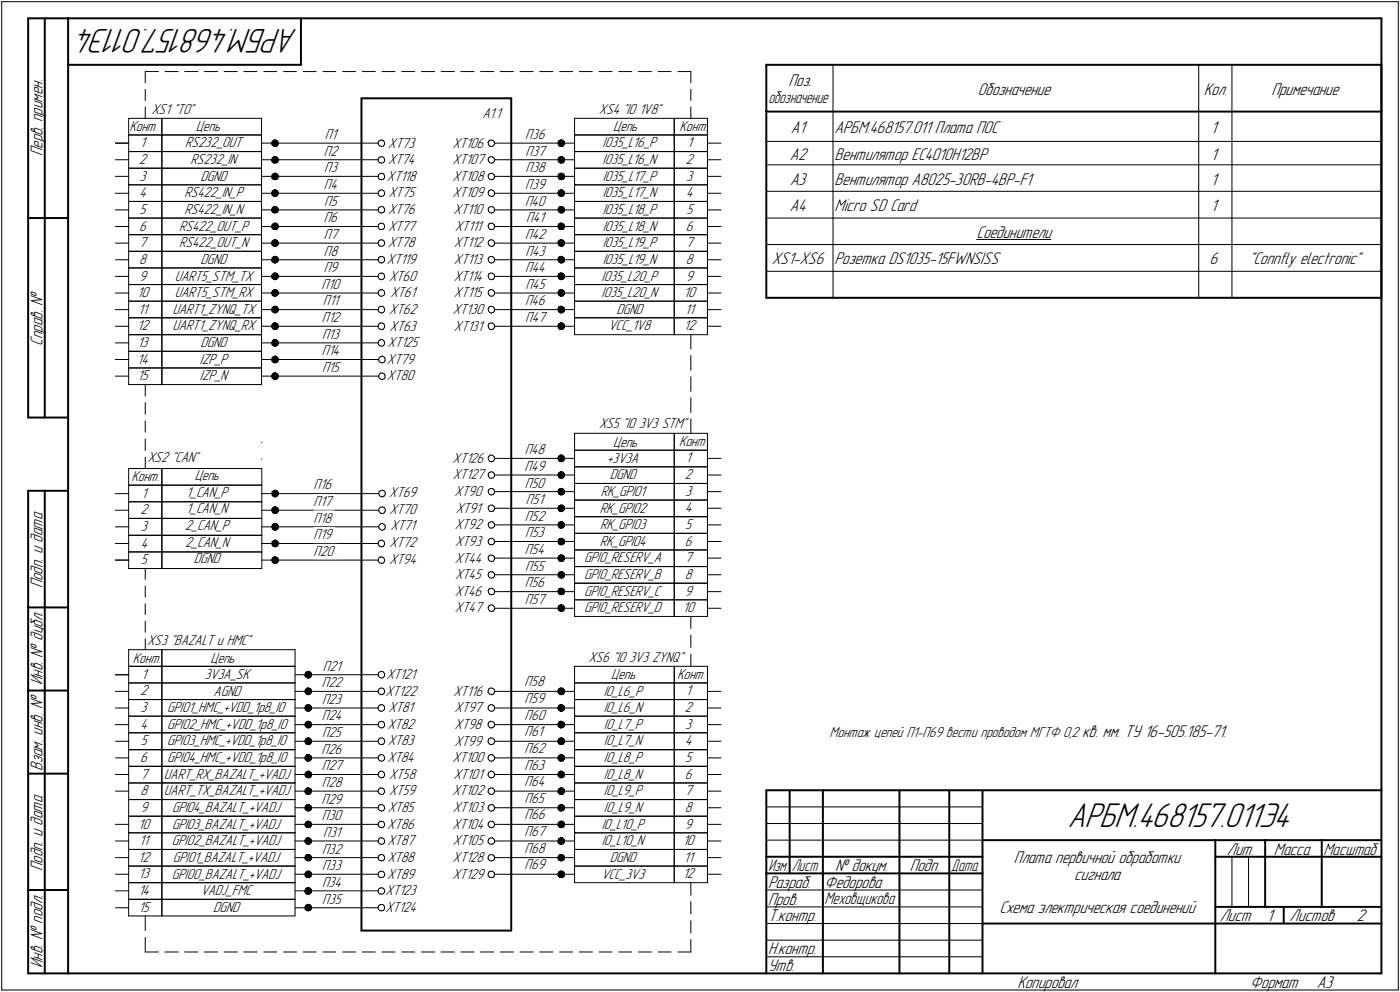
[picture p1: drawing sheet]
<svg xmlns="http://www.w3.org/2000/svg" width="421mm" height="298mm" viewBox="0 0 421 298" stroke-linecap="round" stroke-linejoin="round" font-family="sans-serif">
<defs><g id="words">
<g font-size="10.9">
<text x="89.5" y="8.9" transform="rotate(-180 89.5 8.9)">АРБМ.468157.011Э4</text>
<text x="321.2" y="248.6">АРБМ.468157.011Э4</text>
</g>
<g font-size="5.4">
<text x="237.2" y="25.9">Поз.</text>
<text x="294.1" y="28.5">Обозначение</text>
<text x="362.1" y="28.5">Кол.</text>
<text x="382.4" y="28.5">Примечание</text>
<text x="237.9" y="39.9">А1</text>
<text x="251" y="40">АРБМ.468157.011 Плата ПОС</text>
<text x="364.1" y="40">1</text>
<text x="12.8" y="47" transform="rotate(-90 12.8 47)">Перв. примен.</text>
<text x="237.5" y="48">А2</text>
<text x="251" y="48">Вентилятор EC4010H12BP</text>
<text x="364.1" y="48">1</text>
<text x="237.6" y="55.5">А3</text>
<text x="251" y="55.5">Вентилятор A8025-30RB-4BP-F1</text>
<text x="364.1" y="55.5">1</text>
<text x="237.5" y="63.5">А4</text>
<text x="251" y="63.5">Micro SD Card</text>
<text x="364.1" y="63.5">1</text>
<text x="293.7" y="71.5">Соединители</text>
<text x="232.2" y="79.5">XS1-XS6</text>
<text x="251" y="79.5">Розетка DS1035-15FWNSISS</text>
<text x="363.7" y="79.5">6</text>
<text x="375.8" y="79.5">&quot;Connfly electronic&quot;</text>
<text x="12.8" y="103.9" transform="rotate(-90 12.8 103.9)">Справ. №</text>
<text x="12.8" y="176.8" transform="rotate(-90 12.8 176.8)">Подп. и дата</text>
<text x="12.8" y="205.9" transform="rotate(-90 12.8 205.9)">Инв. № дубл.</text>
<text x="325.5" y="221.4">кв. мм. ТУ 16-505.185-71.</text>
<text x="12.8" y="231.7" transform="rotate(-90 12.8 231.7)">Взам. инв. №</text>
<text x="369" y="256.8">Лит.</text>
<text x="383.1" y="256.8">Масса</text>
<text x="398" y="256.8">Масштаб</text>
<text x="12.8" y="261.8" transform="rotate(-90 12.8 261.8)">Подп. и дата</text>
<text x="251.1" y="261.8">№ докум.</text>
<text x="273.6" y="261.8">Подп.</text>
<text x="305" y="259.4">Плата первичной обработки</text>
<text x="231" y="266.8">Разраб.</text>
<text x="248" y="266.8">Федорова</text>
<text x="323.1" y="264.4">сигнала</text>
<text x="231" y="271.8">Пров.</text>
<text x="300.6" y="274.2">Схема электрическая соединений</text>
<text x="231" y="276.8">Т.контр.</text>
<text x="366.8" y="276.8">Лист</text>
<text x="381" y="276.8">1</text>
<text x="387.9" y="276.8">Листов</text>
<text x="408" y="276.8">2</text>
<text x="231" y="286.8">Н.контр.</text>
<text x="12.8" y="290.9" transform="rotate(-90 12.8 290.9)">Инв. № подл.</text>
<text x="231" y="291.8">Утв.</text>
<text x="306" y="296.8">Копировал</text>
<text x="376" y="296.8">Формат</text>
<text x="396" y="296.8">A3</text>
</g>
<g font-size="5.3">
<text x="231.1" y="30.9">обозначение</text>
<text x="231.1" y="261.8">Изм.</text>
<text x="238.1" y="261.8">Лист</text>
<text x="286.1" y="261.8">Дата</text>
<text x="248" y="271.8">Меховщикова</text>
</g>
<g font-size="4.6">
<text x="45.5" y="34.3">XS1 &quot;ТО&quot;</text>
<text x="145.1" y="35.5">А1.1</text>
<text x="180.1" y="34.3">XS4 &quot;IO 1V8&quot;</text>
<text x="38.9" y="39.5">Конт.</text>
<text x="58.9" y="39.5">Цепь</text>
<text x="97.7" y="41.8">П1</text>
<text x="158" y="41.8">П36</text>
<text x="184.4" y="39.5">Цепь</text>
<text x="204.4" y="39.5">Конт.</text>
<text x="42.2" y="44.3">1</text>
<text x="55.7" y="44.3">RS232_OUT</text>
<text x="97.4" y="46.8">П2</text>
<text x="116.8" y="44.3">XT73</text>
<text x="136.1" y="44.3">XT106</text>
<text x="158" y="46.8">П37</text>
<text x="181.2" y="44.3">IO35_L16_P</text>
<text x="206.6" y="44.3">1</text>
<text x="41.9" y="49.3">2</text>
<text x="57.3" y="49.3">RS232_IN</text>
<text x="97.5" y="51.8">П3</text>
<text x="116.7" y="49.3">XT74</text>
<text x="136.1" y="49.3">XT107</text>
<text x="158" y="51.8">П38</text>
<text x="181.2" y="49.3">IO35_L16_N</text>
<text x="206.3" y="49.3">2</text>
<text x="41.9" y="59.3">4</text>
<text x="42" y="54.3">3</text>
<text x="55.5" y="59.3">RS422_IN_P</text>
<text x="60.3" y="54.3">DGND</text>
<text x="97.4" y="56.8">П4</text>
<text x="116.4" y="54.3">XT118</text>
<text x="116.8" y="59.3">XT75</text>
<text x="136.1" y="59.3">XT109</text>
<text x="136.1" y="54.3">XT108</text>
<text x="158" y="56.8">П39</text>
<text x="181.3" y="54.3">IO35_L17_P</text>
<text x="181.3" y="59.3">IO35_L17_N</text>
<text x="206.3" y="59.3">4</text>
<text x="206.4" y="54.3">3</text>
<text x="42" y="64.3">5</text>
<text x="55.5" y="64.3">RS422_IN_N</text>
<text x="97.5" y="61.8">П5</text>
<text x="116.7" y="64.3">XT76</text>
<text x="136.4" y="64.3">XT110</text>
<text x="157.9" y="61.8">П40</text>
<text x="181.3" y="64.3">IO35_L18_P</text>
<text x="206.4" y="64.3">5</text>
<text x="41.8" y="69.3">6</text>
<text x="53.9" y="69.3">RS422_OUT_P</text>
<text x="97.4" y="66.8">П6</text>
<text x="97.4" y="71.8">П7</text>
<text x="116.7" y="69.3">XT77</text>
<text x="136.8" y="69.3">XT111</text>
<text x="157.9" y="71.8">П42</text>
<text x="158.3" y="66.8">П41</text>
<text x="181.3" y="69.3">IO35_L18_N</text>
<text x="206.3" y="69.3">6</text>
<text x="41.9" y="74.3">7</text>
<text x="53.9" y="74.3">RS422_OUT_N</text>
<text x="97.4" y="76.8">П8</text>
<text x="116.7" y="74.3">XT78</text>
<text x="136.5" y="74.3">XT112</text>
<text x="158" y="76.8">П43</text>
<text x="181.3" y="74.3">IO35_L19_P</text>
<text x="206.3" y="74.3">7</text>
<text x="41.9" y="79.3">8</text>
<text x="60.3" y="79.3">DGND</text>
<text x="97.4" y="81.8">П9</text>
<text x="116.4" y="79.3">XT119</text>
<text x="136.5" y="79.3">XT113</text>
<text x="157.9" y="81.8">П44</text>
<text x="181.3" y="79.3">IO35_L19_N</text>
<text x="206.3" y="79.3">8</text>
<text x="41.2" y="89.3">10</text>
<text x="41.9" y="84.3">9</text>
<text x="52.6" y="84.3">UART5_STM_TX</text>
<text x="52.6" y="89.3">UART5_STM_RX</text>
<text x="96.7" y="86.8">П10</text>
<text x="117" y="84.3">XT60</text>
<text x="117.4" y="89.3">XT61</text>
<text x="136.5" y="84.3">XT114</text>
<text x="136.5" y="89.3">XT115</text>
<text x="158" y="86.8">П45</text>
<text x="180.9" y="84.3">IO35_L20_P</text>
<text x="180.9" y="89.3">IO35_L20_N</text>
<text x="205.7" y="89.3">10</text>
<text x="206.3" y="84.3">9</text>
<text x="41.6" y="94.3">11</text>
<text x="51.8" y="94.3">UART1_ZYNQ_TX</text>
<text x="97.1" y="91.8">П11</text>
<text x="117.1" y="94.3">XT62</text>
<text x="136.2" y="94.3">XT130</text>
<text x="157.9" y="91.8">П46</text>
<text x="185.4" y="94.3">DGND</text>
<text x="206" y="94.3">11</text>
<text x="41.2" y="99.3">12</text>
<text x="51.8" y="99.3">UART1_ZYNQ_RX</text>
<text x="96.8" y="96.8">П12</text>
<text x="96.8" y="101.8">П13</text>
<text x="117.2" y="99.3">XT63</text>
<text x="136.5" y="99.3">XT131</text>
<text x="157.9" y="96.8">П47</text>
<text x="183" y="99.3">VCC_1V8</text>
<text x="205.7" y="99.3">12</text>
<text x="41.3" y="104.3">13</text>
<text x="60.3" y="104.3">DGND</text>
<text x="96.8" y="106.8">П14</text>
<text x="116.6" y="104.3">XT125</text>
<text x="41.3" y="109.3">14</text>
<text x="60.1" y="109.3">IZP_P</text>
<text x="96.8" y="111.8">П15</text>
<text x="116.4" y="109.3">XT79</text>
<text x="41.4" y="114.3">15</text>
<text x="60.1" y="114.3">IZP_N</text>
<text x="116.4" y="114.3">XT80</text>
<text x="180.2" y="128.7">XS5 &quot;IO 3V3 STM&quot;</text>
<text x="157.8" y="136.5">П48</text>
<text x="184.4" y="134.2">Цепь</text>
<text x="204.2" y="134.2">Конт.</text>
<text x="44.4" y="138.9">XS2 &quot;CAN&quot;</text>
<text x="136.1" y="139.1">XT126</text>
<text x="157.8" y="141.5">П49</text>
<text x="182.6" y="139">+3V3A</text>
<text x="206" y="144">2</text>
<text x="206.3" y="139">1</text>
<text x="39.6" y="144.6">Конт.</text>
<text x="42.6" y="149.6">1</text>
<text x="56" y="149.3">1_CAN_P</text>
<text x="58.6" y="144.3">Цепь</text>
<text x="94.3" y="147.1">П16</text>
<text x="117.1" y="149.3">XT69</text>
<text x="136.2" y="144.1">XT127</text>
<text x="136.7" y="149.1">XT90</text>
<text x="157.8" y="146.5">П50</text>
<text x="180.7" y="149">RK_GPIO1</text>
<text x="183.4" y="144">DGND</text>
<text x="206.1" y="149">3</text>
<text x="42.3" y="154.6">2</text>
<text x="56" y="154.3">1_CAN_N</text>
<text x="94.3" y="152.1">П17</text>
<text x="117.1" y="154.3">XT70</text>
<text x="137.1" y="154.1">XT91</text>
<text x="158.2" y="151.5">П51</text>
<text x="180.4" y="154">RK_GPIO2</text>
<text x="206" y="154">4</text>
<text x="42.3" y="159.6">3</text>
<text x="55.7" y="159.3">2_CAN_P</text>
<text x="94.3" y="157.1">П18</text>
<text x="117.5" y="159.3">XT71</text>
<text x="136.8" y="159.1">XT92</text>
<text x="157.9" y="156.5">П52</text>
<text x="158" y="161.5">П53</text>
<text x="180.5" y="159">RK_GPIO3</text>
<text x="206.1" y="159">5</text>
<text x="42.3" y="164.6">4</text>
<text x="55.7" y="164.3">2_CAN_N</text>
<text x="94.3" y="162.1">П19</text>
<text x="94.3" y="167.1">П20</text>
<text x="117.1" y="164.3">XT72</text>
<text x="136.8" y="164.1">XT93</text>
<text x="157.9" y="166.5">П54</text>
<text x="180.4" y="164">RK_GPIO4</text>
<text x="205.9" y="164">6</text>
<text x="42.4" y="169.6">5</text>
<text x="58.3" y="169.3">DGND</text>
<text x="117.1" y="169.3">XT94</text>
<text x="136.8" y="169.1">XT44</text>
<text x="158" y="171.5">П55</text>
<text x="175.7" y="169">GPIO_RESERV_A</text>
<text x="206" y="169">7</text>
<text x="206" y="174">8</text>
<text x="136.8" y="179.1">XT46</text>
<text x="136.9" y="174.1">XT45</text>
<text x="157.8" y="176.5">П56</text>
<text x="175.7" y="174">GPIO_RESERV_B</text>
<text x="175.7" y="179">GPIO_RESERV_C</text>
<text x="206" y="179">9</text>
<text x="136.8" y="184.1">XT47</text>
<text x="157.9" y="181.5">П57</text>
<text x="175.7" y="184">GPIO_RESERV_D</text>
<text x="205.4" y="184">10</text>
<text x="44.2" y="194">XS3 &quot;BAZALT и HMC&quot;</text>
<text x="40" y="199.2">Конт.</text>
<text x="42.5" y="204">1</text>
<text x="63.3" y="199.2">Цепь</text>
<text x="97.1" y="201.5">П21</text>
<text x="177" y="199.1">XS6 &quot;IO 3V3 ZYNQ&quot;</text>
<text x="42.2" y="209">2</text>
<text x="61.5" y="204">3V3A_SK</text>
<text x="64.2" y="209">AGND</text>
<text x="96.8" y="206.5">П22</text>
<text x="115.9" y="209">XT122</text>
<text x="116.2" y="204">XT121</text>
<text x="136.4" y="209.1">XT116</text>
<text x="157.8" y="206.3">П58</text>
<text x="181.6" y="209">IO_L6_P</text>
<text x="183.8" y="204.2">Цепь</text>
<text x="203.6" y="204.2">Конт.</text>
<text x="206.3" y="209">1</text>
<text x="42.3" y="214">3</text>
<text x="50.3" y="214">GPIO1_HMC_+VDD_1p8_IO</text>
<text x="96.8" y="211.5">П23</text>
<text x="116.8" y="214">XT81</text>
<text x="136.7" y="214.1">XT97</text>
<text x="157.8" y="211.3">П59</text>
<text x="181.6" y="214">IO_L6_N</text>
<text x="206" y="214">2</text>
<text x="42.3" y="219">4</text>
<text x="50.3" y="219">GPIO2_HMC_+VDD_1p8_IO</text>
<text x="96.8" y="216.5">П24</text>
<text x="96.8" y="221.5">П25</text>
<text x="116.5" y="219">XT82</text>
<text x="136.7" y="219.1">XT98</text>
<text x="157.8" y="216.3">П60</text>
<text x="157.8" y="221.3">П61</text>
<text x="181.6" y="219">IO_L7_P</text>
<text x="206.1" y="219">3</text>
<text x="249.5" y="221.4">Монтаж цепей П1-П69 вести проводом МГТФ 0,2</text>
<text x="42.3" y="224">5</text>
<text x="50.3" y="224">GPIO3_HMC_+VDD_1p8_IO</text>
<text x="96.7" y="226.5">П26</text>
<text x="116.6" y="224">XT83</text>
<text x="136.7" y="224.1">XT99</text>
<text x="157.8" y="226.3">П62</text>
<text x="181.6" y="224">IO_L7_N</text>
<text x="206" y="224">4</text>
<text x="42.2" y="229">6</text>
<text x="42.2" y="234">7</text>
<text x="50.3" y="229">GPIO4_HMC_+VDD_1p8_IO</text>
<text x="96.8" y="231.5">П27</text>
<text x="116.5" y="229">XT84</text>
<text x="136" y="229.1">XT100</text>
<text x="157.8" y="231.3">П63</text>
<text x="181.6" y="229">IO_L8_P</text>
<text x="205.9" y="234">6</text>
<text x="206.1" y="229">5</text>
<text x="42.2" y="239">8</text>
<text x="49.3" y="234">UART_RX_BAZALT_+VADJ</text>
<text x="49.3" y="239">UART_TX_BAZALT_+VADJ</text>
<text x="96.8" y="236.5">П28</text>
<text x="117" y="239">XT59</text>
<text x="117" y="234">XT58</text>
<text x="136.1" y="239.1">XT102</text>
<text x="136.4" y="234.1">XT101</text>
<text x="157.8" y="236.3">П64</text>
<text x="181.6" y="234">IO_L8_N</text>
<text x="181.6" y="239">IO_L9_P</text>
<text x="206" y="239">7</text>
<text x="42.2" y="244">9</text>
<text x="51.7" y="244">GPIO4_BAZALT_+VADJ</text>
<text x="96.7" y="241.5">П29</text>
<text x="116.6" y="244.1">XT85</text>
<text x="136.2" y="244.1">XT103</text>
<text x="157.8" y="241.3">П65</text>
<text x="181.6" y="244">IO_L9_N</text>
<text x="206" y="244">8</text>
<text x="41.6" y="249">10</text>
<text x="51.8" y="249">GPIO3_BAZALT_+VADJ</text>
<text x="96.8" y="246.5">П30</text>
<text x="97.2" y="251.5">П31</text>
<text x="116.5" y="249.1">XT86</text>
<text x="136.1" y="249.1">XT104</text>
<text x="157.8" y="246.3">П66</text>
<text x="157.8" y="251.3">П67</text>
<text x="181" y="249">IO_L10_P</text>
<text x="206" y="249">9</text>
<text x="41.9" y="254">11</text>
<text x="51.7" y="254">GPIO2_BAZALT_+VADJ</text>
<text x="96.8" y="256.5">П32</text>
<text x="116.5" y="254.1">XT87</text>
<text x="136.2" y="254.1">XT105</text>
<text x="157.8" y="256.3">П68</text>
<text x="181" y="254">IO_L10_N</text>
<text x="205.3" y="254">10</text>
<text x="41.6" y="259">12</text>
<text x="41.7" y="264">13</text>
<text x="52" y="259">GPIO1_BAZALT_+VADJ</text>
<text x="96.9" y="261.5">П33</text>
<text x="116.5" y="259.1">XT88</text>
<text x="136.1" y="259.1">XT128</text>
<text x="157.8" y="261.3">П69</text>
<text x="183.4" y="259">DGND</text>
<text x="205.3" y="264">12</text>
<text x="205.7" y="259">11</text>
<text x="41.6" y="269">14</text>
<text x="51.7" y="264">GPIO0_BAZALT_+VADJ</text>
<text x="60.4" y="269">VADJ_FMC</text>
<text x="96.8" y="266.5">П34</text>
<text x="116" y="269.1">XT123</text>
<text x="116.5" y="264.1">XT89</text>
<text x="136.1" y="264.1">XT129</text>
<text x="180.9" y="264">VCC_3V3</text>
<text x="41.7" y="274">15</text>
<text x="64.1" y="274">DGND</text>
<text x="96.9" y="271.5">П35</text>
<text x="115.9" y="274.1">XT124</text>
</g>
</g></defs>
<g fill="#000" stroke="#000" stroke-width=".3">
<path d="M82.3 42.1h.7zM82.2 42.2h.9zM82.1 42.2h1.2zM82 42.3h1.4zM82 42.4h1.5zM82 42.5h1.6zM81.9 42.6h1.8zM81.8 42.7h1.9zM81.8 42.8h1.9zM81.7 42.8h2zM81.7 42.9h2zM81.7 43h2zM81.7 43.1h2zM81.7 43.2h2zM81.7 43.3h2zM81.8 43.3h1.9zM81.9 43.4h1.8zM81.9 43.5h1.8zM82 43.6h1.6zM82 43.7h1.4zM82 43.8h1.4zM82.1 43.9h1.2zM82.4 43.9h.7z"/>
<path d="M82.3 47.1h.7zM82.2 47.2h.9zM82.1 47.2h1.2zM82 47.3h1.4zM82 47.4h1.5zM82 47.5h1.6zM81.9 47.6h1.8zM81.9 47.7h1.8zM81.8 47.8h1.9zM81.7 47.8h2zM81.7 47.9h2zM81.7 48h2zM81.7 48.1h2zM81.7 48.2h2zM81.7 48.3h2zM81.8 48.3h1.9zM81.8 48.4h1.9zM81.9 48.5h1.8zM82 48.6h1.6zM82 48.7h1.5zM82 48.8h1.4zM82.1 48.9h1.2zM82.4 48.9h.7z"/>
<path d="M82.5 52.1h.5zM82.2 52.2h.9zM82.1 52.2h1.2zM82 52.3h1.4zM82 52.4h1.5zM82 52.5h1.6zM81.9 52.6h1.8zM81.9 52.7h1.8zM81.8 52.7h1.9zM81.8 52.8h1.9zM81.7 52.9h2zM81.7 53h2zM81.7 53.1h2zM81.7 53.2h2zM81.7 53.3h2zM81.8 53.3h1.9zM81.8 53.4h1.9zM81.9 53.5h1.8zM82 53.6h1.6zM82 53.7h1.5zM82 53.8h1.4zM82.1 53.8h1.2zM82.2 53.9h.9z"/>
<path d="M82.5 57.1h.5zM82.3 57.1h.8zM82.2 57.2h1.1zM82 57.3h1.4zM82 57.4h1.5zM82 57.5h1.6zM81.9 57.6h1.8zM81.9 57.7h1.8zM81.8 57.7h1.9zM81.8 57.8h1.9zM81.7 57.9h2zM81.7 58h2zM81.7 58.1h2zM81.7 58.2h2zM81.7 58.3h2zM81.8 58.3h1.9zM81.8 58.4h1.9zM81.9 58.5h1.8zM82 58.6h1.6zM82 58.7h1.5zM82 58.8h1.4zM82 58.8h1.3zM82.2 58.9h.9z"/>
<path d="M168.5 57.1h.5zM168.3 57.1h1zM168.1 57.2h1.3zM168.1 57.3h1.3zM168.1 57.4h1.5zM168 57.5h1.7zM168 57.6h1.7zM167.9 57.7h1.9zM167.9 57.7h1.9zM167.8 57.8h2zM167.8 57.9h2zM167.8 58h2zM167.8 58.1h2zM167.8 58.2h2zM167.8 58.3h2zM167.8 58.3h2zM167.9 58.4h1.9zM168 58.5h1.7zM168 58.6h1.7zM168.1 58.7h1.5zM168.1 58.8h1.3zM168.2 58.8h1.2zM168.3 58.9h.9z"/>
<path d="M168.5 52.1h.7zM168.3 52.2h1zM168.1 52.2h1.3zM168.1 52.3h1.3zM168.1 52.4h1.5zM168 52.5h1.7zM168 52.6h1.7zM167.9 52.7h1.9zM167.9 52.7h1.9zM167.8 52.8h2zM167.8 52.9h2zM167.8 53h2zM167.8 53.1h2zM167.8 53.2h2zM167.8 53.3h2zM167.8 53.3h2zM167.9 53.4h1.9zM168 53.5h1.7zM168 53.6h1.7zM168.1 53.7h1.5zM168.1 53.8h1.3zM168.2 53.8h1.2zM168.3 53.9h.9z"/>
<path d="M168.5 47.1h.7zM168.3 47.2h1zM168.1 47.2h1.3zM168.1 47.3h1.4zM168.1 47.4h1.5zM168 47.5h1.7zM168 47.6h1.7zM167.9 47.7h1.9zM167.9 47.8h1.9zM167.8 47.8h2zM167.8 47.9h2zM167.8 48h2zM167.8 48.1h2zM167.8 48.2h2zM167.8 48.3h2zM167.8 48.3h2zM167.9 48.4h1.9zM168 48.5h1.7zM168 48.6h1.7zM168.1 48.7h1.5zM168.1 48.8h1.3zM168.2 48.9h1.1zM168.3 48.9h.9z"/>
<path d="M168.5 42.1h.7zM168.3 42.2h1zM168.1 42.2h1.3zM168.1 42.3h1.4zM168.1 42.4h1.5zM168 42.5h1.7zM168 42.6h1.8zM167.9 42.7h1.9zM167.9 42.8h1.9zM167.8 42.8h2zM167.8 42.9h2zM167.8 43h2zM167.8 43.1h2zM167.8 43.2h2zM167.8 43.3h2zM167.9 43.3h1.9zM167.9 43.4h1.9zM168 43.5h1.7zM168 43.6h1.7zM168.1 43.7h1.5zM168.1 43.8h1.3zM168.2 43.9h1.1zM168.3 43.9h.9z"/>
<path d="M82.5 62.1h.5zM82.3 62.1h.8zM82.2 62.2h1.1zM82 62.3h1.4zM82 62.4h1.5zM82 62.5h1.6zM81.9 62.6h1.8zM81.9 62.7h1.8zM81.8 62.7h1.9zM81.8 62.8h1.9zM81.7 62.9h2zM81.7 63h2zM81.7 63.1h2zM81.7 63.2h2zM81.7 63.2h2zM81.8 63.3h1.9zM81.8 63.4h1.9zM81.9 63.5h1.8zM81.9 63.6h1.7zM82 63.7h1.5zM82 63.8h1.4zM82 63.8h1.3zM82.2 63.9h.9z"/>
<path d="M82.5 67.1h.5zM82.3 67.1h.8zM82.2 67.2h1.1zM82 67.3h1.4zM82 67.4h1.5zM82 67.5h1.6zM81.9 67.6h1.8zM81.9 67.6h1.8zM81.8 67.7h1.9zM81.8 67.8h1.9zM81.7 67.9h2zM81.7 68h2zM81.7 68.1h2zM81.7 68.2h2zM81.7 68.2h2zM81.8 68.3h1.9zM81.8 68.4h1.9zM81.9 68.5h1.8zM81.9 68.6h1.7zM82 68.7h1.5zM82 68.7h1.4zM82 68.8h1.3zM82.2 68.9h.9z"/>
<path d="M82.5 72.1h.5zM82.3 72.1h.8zM82.2 72.2h1.1zM82 72.3h1.4zM82 72.4h1.5zM82 72.5h1.6zM81.9 72.6h1.8zM81.9 72.6h1.8zM81.8 72.7h1.9zM81.8 72.8h1.9zM81.7 72.9h2zM81.7 73h2zM81.7 73.1h2zM81.7 73.2h2zM81.7 73.2h2zM81.8 73.3h1.9zM81.8 73.4h1.9zM81.9 73.5h1.8zM81.9 73.6h1.7zM82 73.7h1.5zM82 73.7h1.4zM82 73.8h1.3zM82.2 73.9h.9zM82.5 74h.4z"/>
<path d="M82.5 77h.5zM82.3 77.1h.8zM82.2 77.2h1.1zM82 77.3h1.4zM82 77.4h1.4zM82 77.5h1.6zM81.9 77.6h1.8zM81.9 77.6h1.8zM81.8 77.7h1.9zM81.8 77.8h1.9zM81.7 77.9h2zM81.7 78h2zM81.7 78.1h2zM81.7 78.1h2zM81.7 78.2h2zM81.8 78.3h1.9zM81.8 78.4h1.9zM81.9 78.5h1.8zM81.9 78.6h1.7zM82 78.7h1.5zM82 78.7h1.4zM82 78.8h1.3zM82.2 78.9h.9zM82.5 79h.4z"/>
<path d="M168.5 72.1h.5zM168.3 72.1h.9zM168.1 72.2h1.2zM168.1 72.3h1.3zM168.1 72.4h1.5zM168 72.5h1.7zM168 72.6h1.7zM167.9 72.6h1.9zM167.9 72.7h1.9zM167.8 72.8h2zM167.8 72.9h2zM167.8 73h2zM167.8 73.1h2zM167.8 73.2h2zM167.8 73.2h2zM167.8 73.3h2zM167.9 73.4h1.9zM167.9 73.5h1.8zM168 73.6h1.7zM168.1 73.7h1.5zM168.1 73.7h1.4zM168.2 73.8h1.2zM168.3 73.9h1zM168.7 74h.3z"/>
<path d="M168.5 67.1h.5zM168.3 67.1h.9zM168.1 67.2h1.2zM168.1 67.3h1.3zM168.1 67.4h1.5zM168 67.5h1.7zM168 67.6h1.7zM167.9 67.6h1.9zM167.9 67.7h1.9zM167.8 67.8h2zM167.8 67.9h2zM167.8 68h2zM167.8 68.1h2zM167.8 68.2h2zM167.8 68.2h2zM167.8 68.3h2zM167.9 68.4h1.9zM167.9 68.5h1.8zM168 68.6h1.7zM168.1 68.7h1.5zM168.1 68.7h1.4zM168.2 68.8h1.2zM168.3 68.9h1z"/>
<path d="M168.5 62.1h.5zM168.3 62.1h1zM168.1 62.2h1.3zM168.1 62.3h1.3zM168.1 62.4h1.5zM168 62.5h1.7zM168 62.6h1.7zM167.9 62.7h1.9zM167.9 62.7h1.9zM167.8 62.8h2zM167.8 62.9h2zM167.8 63h2zM167.8 63.1h2zM167.8 63.2h2zM167.8 63.2h2zM167.8 63.3h2zM167.9 63.4h1.9zM167.9 63.5h1.8zM168 63.6h1.7zM168.1 63.7h1.5zM168.1 63.8h1.3zM168.2 63.8h1.2zM168.3 63.9h1z"/>
<path d="M168.7 77h.3zM168.3 77.1h.9zM168.1 77.2h1.2zM168.1 77.3h1.3zM168.1 77.4h1.5zM168 77.5h1.7zM168 77.6h1.7zM167.9 77.6h1.9zM167.9 77.7h1.9zM167.8 77.8h2zM167.8 77.9h2zM167.8 78h2zM167.8 78.1h2zM167.8 78.1h2zM167.8 78.2h2zM167.8 78.3h2zM167.9 78.4h1.9zM167.9 78.5h1.9zM168 78.6h1.7zM168.1 78.7h1.5zM168.1 78.7h1.4zM168.2 78.8h1.2zM168.3 78.9h1zM168.7 79h.3z"/>
<path d="M82.5 82h.3zM82.3 82.1h.8zM82.2 82.2h1.1zM82 82.3h1.4zM82 82.4h1.4zM82 82.5h1.6zM81.9 82.5h1.8zM81.9 82.6h1.8zM81.8 82.7h1.9zM81.8 82.8h1.9zM81.7 82.9h2zM81.7 83h2zM81.7 83.1h2zM81.7 83.1h2zM81.7 83.2h2zM81.8 83.3h1.9zM81.8 83.4h1.9zM81.9 83.5h1.8zM81.9 83.6h1.7zM82 83.7h1.5zM82 83.7h1.4zM82 83.8h1.3zM82.2 83.9h.9zM82.5 84h.5z"/>
<path d="M82.5 87h.3zM82.3 87.1h.8zM82.2 87.2h1.1zM82 87.3h1.4zM82 87.4h1.4zM82 87.5h1.6zM81.9 87.5h1.8zM81.9 87.6h1.8zM81.8 87.7h1.9zM81.8 87.8h1.9zM81.7 87.9h2zM81.7 88h2zM81.7 88.1h2zM81.7 88.1h2zM81.7 88.2h2zM81.8 88.3h1.9zM81.8 88.4h1.9zM81.9 88.5h1.8zM81.9 88.6h1.7zM82 88.6h1.5zM82 88.7h1.4zM82 88.8h1.3zM82.2 88.9h.9zM82.5 89h.5z"/>
<path d="M82.5 92h.3zM82.3 92.1h.8zM82.2 92.2h1.1zM82 92.3h1.4zM82 92.4h1.4zM82 92.5h1.6zM81.9 92.5h1.8zM81.9 92.6h1.8zM81.8 92.7h1.9zM81.8 92.8h1.9zM81.7 92.9h2zM81.7 93h2zM81.7 93h2zM81.7 93.1h2zM81.7 93.2h2zM81.8 93.3h1.9zM81.8 93.4h1.9zM81.9 93.5h1.8zM81.9 93.6h1.7zM82 93.6h1.5zM82 93.7h1.4zM82 93.8h1.3zM82.2 93.9h.9zM82.4 94h.6z"/>
<path d="M82.5 97h.3zM82.3 97.1h.8zM82.2 97.2h1.1zM82 97.3h1.4zM82 97.4h1.4zM82 97.5h1.6zM81.9 97.5h1.8zM81.9 97.6h1.8zM81.8 97.7h1.9zM81.8 97.8h1.9zM81.7 97.9h2zM81.7 98h2zM81.7 98h2zM81.7 98.1h2zM81.7 98.2h2zM81.8 98.3h1.9zM81.8 98.4h1.9zM81.9 98.5h1.8zM81.9 98.6h1.8zM82 98.6h1.6zM82 98.7h1.4zM82 98.8h1.3zM82.2 98.9h.9zM82.4 99h.6z"/>
<path d="M168.7 97h.3zM168.5 97.1h.7zM168.3 97.2h1zM168.1 97.3h1.3zM168.1 97.4h1.5zM168 97.5h1.7zM168 97.5h1.7zM167.9 97.6h1.9zM167.9 97.7h1.9zM167.8 97.8h2zM167.8 97.9h2zM167.8 98h2zM167.8 98h2zM167.8 98.1h2zM167.8 98.2h2zM167.8 98.3h2zM167.9 98.4h1.9zM167.9 98.5h1.9zM168 98.6h1.7zM168 98.6h1.6zM168.1 98.7h1.4zM168.1 98.8h1.3zM168.2 98.9h1.1zM168.5 99h.7z"/>
<path d="M168.7 92h.3zM168.3 92.1h.9zM168.2 92.2h1.1zM168.1 92.3h1.3zM168.1 92.4h1.5zM168 92.5h1.7zM168 92.5h1.7zM167.9 92.6h1.9zM167.9 92.7h1.9zM167.8 92.8h2zM167.8 92.9h2zM167.8 93h2zM167.8 93h2zM167.8 93.1h2zM167.8 93.2h2zM167.8 93.3h2zM167.9 93.4h1.9zM167.9 93.5h1.9zM168 93.6h1.7zM168 93.6h1.6zM168.1 93.7h1.4zM168.2 93.8h1.2zM168.3 93.9h1zM168.5 94h.5z"/>
<path d="M168.7 87h.3zM168.3 87.1h.9zM168.1 87.2h1.2zM168.1 87.3h1.3zM168.1 87.4h1.5zM168 87.5h1.7zM168 87.5h1.7zM167.9 87.6h1.9zM167.9 87.7h1.9zM167.8 87.8h2zM167.8 87.9h2zM167.8 88h2zM167.8 88.1h2zM167.8 88.1h2zM167.8 88.2h2zM167.8 88.3h2zM167.9 88.4h1.9zM167.9 88.5h1.9zM168 88.6h1.7zM168 88.6h1.6zM168.1 88.7h1.4zM168.2 88.8h1.2zM168.3 88.9h1zM168.5 89h.5z"/>
<path d="M168.7 82h.3zM168.3 82.1h.9zM168.1 82.2h1.2zM168.1 82.3h1.3zM168.1 82.4h1.5zM168 82.5h1.7zM168 82.5h1.7zM167.9 82.6h1.9zM167.9 82.7h1.9zM167.8 82.8h2zM167.8 82.9h2zM167.8 83h2zM167.8 83.1h2zM167.8 83.1h2zM167.8 83.2h2zM167.8 83.3h2zM167.9 83.4h1.9zM167.9 83.5h1.9zM168 83.6h1.7zM168 83.7h1.6zM168.1 83.7h1.4zM168.2 83.8h1.2zM168.3 83.9h1zM168.5 84h.5z"/>
<path d="M82.6 102h.2zM82.3 102.1h.8zM82.2 102.2h1zM82 102.3h1.3zM82 102.4h1.4zM82 102.4h1.6zM81.9 102.5h1.8zM81.9 102.6h1.8zM81.8 102.7h1.9zM81.8 102.8h1.9zM81.7 102.9h2zM81.7 103h2zM81.7 103h2zM81.7 103.1h2zM81.7 103.2h2zM81.8 103.3h1.9zM81.8 103.4h1.9zM81.9 103.5h1.8zM81.9 103.5h1.8zM82 103.6h1.6zM82 103.7h1.4zM82 103.8h1.3zM82.2 103.9h1zM82.4 104h.6z"/>
<path d="M82.6 107h.2zM82.3 107.1h.7zM82.2 107.2h.9zM82 107.3h1.3zM82 107.4h1.4zM82 107.4h1.6zM81.9 107.5h1.8zM81.9 107.6h1.8zM81.8 107.7h1.9zM81.8 107.8h1.9zM81.7 107.9h2zM81.7 107.9h2zM81.7 108h2zM81.7 108.1h2zM81.7 108.2h2zM81.8 108.3h1.9zM81.8 108.4h1.9zM81.9 108.5h1.8zM81.9 108.5h1.8zM82 108.6h1.6zM82 108.7h1.4zM82 108.8h1.4zM82.2 108.9h1.1zM82.4 109h.6z"/>
<path d="M82.6 112h.2zM82.3 112.1h.7zM82.2 112.2h.9zM82 112.3h1.3zM82 112.4h1.4zM82 112.4h1.6zM81.9 112.5h1.8zM81.9 112.6h1.8zM81.8 112.7h1.9zM81.8 112.8h1.9zM81.7 112.9h2zM81.7 112.9h2zM81.7 113h2zM81.7 113.1h2zM81.7 113.2h2zM81.8 113.3h1.9zM81.8 113.4h1.9zM81.9 113.5h1.8zM81.9 113.5h1.8zM82 113.6h1.6zM82 113.7h1.4zM82 113.8h1.4zM82.2 113.9h1.1zM82.4 114h.6z"/>
<path d="M168.7 136.7h.3zM168.5 136.8h.7zM168.3 136.9h1zM168.1 137h1.3zM168.1 137.1h1.4zM168.1 137.2h1.5zM168 137.2h1.7zM167.9 137.3h1.9zM167.9 137.4h1.9zM167.8 137.5h2zM167.8 137.6h2zM167.8 137.7h2zM167.8 137.8h2zM167.8 137.8h2zM167.8 137.9h2zM167.8 138h2zM167.9 138.1h1.9zM167.9 138.2h1.9zM168 138.3h1.7zM168 138.3h1.6zM168.1 138.4h1.4zM168.1 138.5h1.3zM168.2 138.6h1.1zM168.5 138.7h.7z"/>
<path d="M82.5 147.3h.4zM82.4 147.4h.7zM82.2 147.5h1.1zM82 147.6h1.4zM82 147.7h1.5zM82 147.7h1.6zM81.9 147.8h1.8zM81.9 147.9h1.8zM81.8 148h1.9zM81.8 148.1h1.9zM81.8 148.2h1.9zM81.8 148.3h1.9zM81.7 148.3h2zM81.8 148.4h1.9zM81.8 148.5h1.9zM81.8 148.6h1.9zM81.8 148.7h1.9zM81.9 148.8h1.8zM81.9 148.8h1.7zM82 148.9h1.6zM82 149h1.5zM82 149.1h1.3zM82.2 149.2h1zM82.5 149.3h.6z"/>
<path d="M82.5 152.3h.4zM82.4 152.4h.7zM82.2 152.5h1.1zM82 152.6h1.4zM82 152.7h1.5zM82 152.7h1.6zM81.9 152.8h1.8zM81.9 152.9h1.8zM81.8 153h1.9zM81.8 153.1h1.9zM81.8 153.2h1.9zM81.8 153.2h1.9zM81.7 153.3h2zM81.8 153.4h1.9zM81.8 153.5h1.9zM81.8 153.6h1.9zM81.8 153.7h1.9zM81.9 153.8h1.8zM81.9 153.8h1.7zM82 153.9h1.6zM82 154h1.5zM82 154.1h1.3zM82.2 154.2h1zM82.4 154.3h.7z"/>
<path d="M82.5 157.3h.4zM82.4 157.4h.7zM82.2 157.5h1.1zM82 157.6h1.4zM82 157.6h1.5zM82 157.7h1.6zM81.9 157.8h1.8zM81.9 157.9h1.8zM81.8 158h1.9zM81.8 158.1h1.9zM81.8 158.2h1.9zM81.8 158.2h1.9zM81.7 158.3h2zM81.8 158.4h1.9zM81.8 158.5h1.9zM81.8 158.6h1.9zM81.8 158.7h1.9zM81.9 158.7h1.8zM81.9 158.8h1.8zM82 158.9h1.6zM82 159h1.5zM82 159.1h1.3zM82.2 159.2h1.1zM82.4 159.3h.7z"/>
<path d="M168.5 156.8h.7zM168.3 156.9h1zM168.1 157h1.3zM168.1 157.1h1.4zM168.1 157.1h1.5zM168 157.2h1.7zM168 157.3h1.8zM167.9 157.4h1.9zM167.8 157.5h2zM167.8 157.6h2zM167.8 157.6h2zM167.8 157.7h2zM167.8 157.8h2zM167.8 157.9h2zM167.8 158h2zM167.9 158.1h1.9zM167.9 158.2h1.9zM168 158.2h1.7zM168 158.3h1.7zM168.1 158.4h1.5zM168.1 158.5h1.3zM168.2 158.6h1.1zM168.3 158.7h.9z"/>
<path d="M168.5 151.8h.7zM168.3 151.9h1zM168.1 152h1.3zM168.1 152.1h1.4zM168.1 152.1h1.5zM168 152.2h1.7zM167.9 152.3h1.9zM167.9 152.4h1.9zM167.8 152.5h2zM167.8 152.6h2zM167.8 152.7h2zM167.8 152.7h2zM167.8 152.8h2zM167.8 152.9h2zM167.8 153h2zM167.9 153.1h1.9zM167.9 153.2h1.9zM168 153.2h1.7zM168 153.3h1.7zM168.1 153.4h1.5zM168.1 153.5h1.3zM168.2 153.6h1.1zM168.3 153.7h.9z"/>
<path d="M168.7 146.7h.1zM168.5 146.8h.7zM168.3 146.9h1zM168.1 147h1.3zM168.1 147.1h1.4zM168.1 147.2h1.5zM168 147.2h1.7zM167.9 147.3h1.9zM167.9 147.4h1.9zM167.8 147.5h2zM167.8 147.6h2zM167.8 147.7h2zM167.8 147.7h2zM167.8 147.8h2zM167.8 147.9h2zM167.8 148h2zM167.9 148.1h1.9zM167.9 148.2h1.9zM168 148.3h1.7zM168 148.3h1.7zM168.1 148.4h1.5zM168.1 148.5h1.3zM168.2 148.6h1.1zM168.5 148.7h.7z"/>
<path d="M168.7 141.7h.1zM168.5 141.8h.7zM168.3 141.9h1zM168.1 142h1.3zM168.1 142.1h1.4zM168.1 142.2h1.5zM168 142.2h1.7zM167.9 142.3h1.9zM167.9 142.4h1.9zM167.8 142.5h2zM167.8 142.6h2zM167.8 142.7h2zM167.8 142.7h2zM167.8 142.8h2zM167.8 142.9h2zM167.8 143h2zM167.9 143.1h1.9zM167.9 143.2h1.9zM168 143.3h1.7zM168 143.3h1.7zM168.1 143.4h1.5zM168.1 143.5h1.3zM168.2 143.6h1.1zM168.5 143.7h.7z"/>
<path d="M82.7 162.3h.2zM82.4 162.4h.7zM82.2 162.5h.9zM82 162.6h1.3zM82 162.6h1.5zM82 162.7h1.6zM81.9 162.8h1.8zM81.9 162.9h1.8zM81.8 163h1.9zM81.8 163.1h1.9zM81.8 163.2h1.9zM81.8 163.2h1.9zM81.7 163.3h2zM81.8 163.4h1.9zM81.8 163.5h1.9zM81.8 163.6h1.9zM81.8 163.7h1.9zM81.9 163.7h1.8zM81.9 163.8h1.8zM82 163.9h1.6zM82 164h1.5zM82 164.1h1.4zM82.2 164.2h1.1zM82.4 164.3h.7z"/>
<path d="M82.7 167.3h.2zM82.4 167.4h.7zM82.2 167.5h.9zM82 167.6h1.3zM82 167.6h1.5zM82 167.7h1.6zM81.9 167.8h1.8zM81.9 167.9h1.8zM81.8 168h1.9zM81.8 168.1h1.9zM81.8 168.1h1.9zM81.8 168.2h1.9zM81.7 168.3h2zM81.8 168.4h1.9zM81.8 168.5h1.9zM81.8 168.6h1.9zM81.8 168.7h1.9zM81.9 168.7h1.8zM81.9 168.8h1.8zM82 168.9h1.6zM82 169h1.5zM82 169.1h1.4zM82.2 169.2h1.1zM82.4 169.2h.7z"/>
<path d="M168.5 176.8h.7zM168.3 176.9h1zM168.1 177h1.3zM168.1 177h1.3zM168.1 177.1h1.5zM168 177.2h1.7zM168 177.3h1.7zM167.9 177.4h1.9zM167.9 177.5h1.9zM167.8 177.5h2zM167.8 177.6h2zM167.8 177.7h2zM167.8 177.8h2zM167.8 177.9h2zM167.8 178h2zM167.8 178.1h2zM167.9 178.1h1.9zM168 178.2h1.7zM168 178.3h1.7zM168.1 178.4h1.5zM168.1 178.5h1.3zM168.2 178.6h1.2zM168.3 178.6h.9z"/>
<path d="M168.5 171.8h.7zM168.3 171.9h1zM168.1 172h1.3zM168.1 172h1.4zM168.1 172.1h1.5zM168 172.2h1.7zM168 172.3h1.7zM167.9 172.4h1.9zM167.9 172.5h1.9zM167.8 172.6h2zM167.8 172.6h2zM167.8 172.7h2zM167.8 172.8h2zM167.8 172.9h2zM167.8 173h2zM167.8 173.1h2zM167.9 173.1h1.9zM168 173.2h1.7zM168 173.3h1.7zM168.1 173.4h1.5zM168.1 173.5h1.3zM168.2 173.6h1.1zM168.3 173.7h.9z"/>
<path d="M168.5 166.8h.7zM168.3 166.9h1zM168.1 167h1.3zM168.1 167h1.4zM168.1 167.1h1.5zM168 167.2h1.7zM168 167.3h1.8zM167.9 167.4h1.9zM167.9 167.5h1.9zM167.8 167.6h2zM167.8 167.6h2zM167.8 167.7h2zM167.8 167.8h2zM167.8 167.9h2zM167.8 168h2zM167.9 168.1h1.9zM167.9 168.1h1.9zM168 168.2h1.7zM168 168.3h1.7zM168.1 168.4h1.5zM168.1 168.5h1.3zM168.2 168.6h1.1zM168.3 168.7h.9z"/>
<path d="M168.5 161.8h.7zM168.3 161.9h1zM168.1 162h1.3zM168.1 162.1h1.4zM168.1 162.1h1.5zM168 162.2h1.7zM168 162.3h1.8zM167.9 162.4h1.9zM167.8 162.5h2zM167.8 162.6h2zM167.8 162.6h2zM167.8 162.7h2zM167.8 162.8h2zM167.8 162.9h2zM167.8 163h2zM167.9 163.1h1.9zM167.9 163.2h1.9zM168 163.2h1.7zM168 163.3h1.7zM168.1 163.4h1.5zM168.1 163.5h1.3zM168.2 163.6h1.1zM168.3 163.7h.9z"/>
<path d="M168.5 181.8h.5zM168.3 181.9h1zM168.1 181.9h1.3zM168.1 182h1.3zM168.1 182.1h1.5zM168 182.2h1.7zM168 182.3h1.7zM167.9 182.4h1.9zM167.9 182.5h1.9zM167.8 182.5h2zM167.8 182.6h2zM167.8 182.7h2zM167.8 182.8h2zM167.8 182.9h2zM167.8 183h2zM167.8 183h2zM167.9 183.1h1.9zM168 183.2h1.7zM168 183.3h1.7zM168.1 183.4h1.5zM168.1 183.5h1.3zM168.2 183.6h1.2zM168.3 183.6h1z"/>
<path d="M92.5 201.8h.5zM92.4 201.8h.7zM92.2 201.9h1.1zM92 202h1.4zM91.9 202.1h1.5zM91.9 202.2h1.7zM91.9 202.3h1.7zM91.9 202.4h1.7zM91.8 202.4h1.8zM91.8 202.5h1.8zM91.7 202.6h2zM91.7 202.7h2zM91.7 202.8h2zM91.7 202.9h2zM91.7 202.9h2zM91.8 203h1.8zM91.8 203.1h1.8zM91.9 203.2h1.7zM91.9 203.3h1.7zM91.9 203.4h1.7zM92 203.5h1.5zM92 203.5h1.3zM92.2 203.6h.9zM92.5 203.7h.4z"/>
<path d="M92.5 206.8h.3zM92.4 206.8h.7zM92.2 206.9h1.1zM92 207h1.4zM91.9 207.1h1.5zM91.9 207.2h1.7zM91.9 207.3h1.7zM91.9 207.3h1.7zM91.8 207.4h1.8zM91.8 207.5h1.8zM91.7 207.6h2zM91.7 207.7h2zM91.7 207.8h2zM91.7 207.9h2zM91.7 207.9h2zM91.8 208h1.8zM91.8 208.1h1.8zM91.9 208.2h1.7zM91.9 208.3h1.7zM91.9 208.4h1.7zM92 208.4h1.5zM92 208.5h1.3zM92.2 208.6h.9zM92.5 208.7h.5z"/>
<path d="M92.5 211.8h.3zM92.4 211.8h.7zM92.2 211.9h1.1zM92 212h1.4zM91.9 212.1h1.5zM91.9 212.2h1.7zM91.9 212.3h1.7zM91.9 212.3h1.7zM91.8 212.4h1.8zM91.8 212.5h1.8zM91.7 212.6h2zM91.7 212.7h2zM91.7 212.8h2zM91.7 212.9h2zM91.7 212.9h2zM91.8 213h1.8zM91.8 213.1h1.8zM91.9 213.2h1.7zM91.9 213.3h1.7zM91.9 213.4h1.7zM92 213.4h1.5zM92 213.5h1.3zM92.2 213.6h.9zM92.5 213.7h.5z"/>
<path d="M92.5 216.7h.3zM92.4 216.8h.7zM92.2 216.9h1.1zM92 217h1.4zM92 217.1h1.4zM91.9 217.2h1.7zM91.9 217.3h1.7zM91.9 217.3h1.7zM91.8 217.4h1.8zM91.8 217.5h1.8zM91.7 217.6h2zM91.7 217.7h2zM91.7 217.8h2zM91.7 217.8h2zM91.7 217.9h2zM91.8 218h1.8zM91.8 218.1h1.8zM91.9 218.2h1.7zM91.9 218.3h1.7zM91.9 218.4h1.7zM92 218.4h1.5zM92 218.5h1.3zM92.2 218.6h.9zM92.4 218.7h.6z"/>
<path d="M168.7 216.7h.3zM168.3 216.8h.9zM168.2 216.9h1zM168.1 217h1.3zM168.1 217.1h1.5zM168 217.2h1.7zM168 217.3h1.7zM167.9 217.3h1.9zM167.9 217.4h1.9zM167.8 217.5h2zM167.8 217.6h2zM167.8 217.7h2zM167.8 217.8h2zM167.8 217.8h2zM167.8 217.9h2zM167.8 218h2zM167.9 218.1h1.9zM167.9 218.2h1.9zM168 218.3h1.7zM168 218.4h1.6zM168.1 218.4h1.4zM168.1 218.5h1.3zM168.2 218.6h1.1zM168.5 218.7h.5z"/>
<path d="M168.7 211.8h.3zM168.3 211.8h.9zM168.1 211.9h1.1zM168.1 212h1.3zM168.1 212.1h1.5zM168 212.2h1.7zM168 212.3h1.7zM167.9 212.3h1.9zM167.9 212.4h1.9zM167.8 212.5h2zM167.8 212.6h2zM167.8 212.7h2zM167.8 212.8h2zM167.8 212.9h2zM167.8 212.9h2zM167.8 213h2zM167.9 213.1h1.9zM167.9 213.2h1.9zM168 213.3h1.7zM168 213.4h1.6zM168.1 213.4h1.4zM168.1 213.5h1.3zM168.3 213.6h1zM168.5 213.7h.5z"/>
<path d="M168.7 206.8h.3zM168.3 206.8h.9zM168.1 206.9h1.1zM168.1 207h1.3zM168.1 207.1h1.5zM168 207.2h1.7zM168 207.3h1.7zM167.9 207.3h1.9zM167.9 207.4h1.9zM167.8 207.5h2zM167.8 207.6h2zM167.8 207.7h2zM167.8 207.8h2zM167.8 207.9h2zM167.8 207.9h2zM167.8 208h2zM167.9 208.1h1.9zM167.9 208.2h1.9zM168 208.3h1.7zM168 208.4h1.6zM168.1 208.4h1.4zM168.1 208.5h1.3zM168.3 208.6h1zM168.5 208.7h.5z"/>
<path d="M92.5 221.7h.3zM92.4 221.8h.7zM92.2 221.9h1.1zM92 222h1.4zM92 222.1h1.4zM91.9 222.2h1.7zM91.9 222.2h1.7zM91.9 222.3h1.7zM91.8 222.4h1.8zM91.8 222.5h1.8zM91.7 222.6h2zM91.7 222.7h2zM91.7 222.8h2zM91.7 222.8h2zM91.7 222.9h2zM91.8 223h1.8zM91.8 223.1h1.8zM91.9 223.2h1.7zM91.9 223.3h1.7zM91.9 223.4h1.7zM91.9 223.4h1.6zM92 223.5h1.3zM92.2 223.6h.9zM92.4 223.7h.6z"/>
<path d="M92.6 226.7h.2zM92.4 226.8h.7zM92.2 226.9h1zM92 227h1.3zM92 227.1h1.4zM91.9 227.2h1.7zM91.9 227.2h1.7zM91.9 227.3h1.7zM91.8 227.4h1.8zM91.8 227.5h1.8zM91.7 227.6h2zM91.7 227.7h2zM91.7 227.8h2zM91.7 227.8h2zM91.7 227.9h2zM91.8 228h1.8zM91.8 228.1h1.8zM91.9 228.2h1.7zM91.9 228.3h1.7zM91.9 228.3h1.7zM91.9 228.4h1.6zM92 228.5h1.3zM92.2 228.6h1zM92.4 228.7h.6z"/>
<path d="M92.6 231.7h.2zM92.4 231.8h.6zM92.2 231.9h.9zM92 232h1.3zM92 232.1h1.4zM91.9 232.2h1.7zM91.9 232.2h1.7zM91.9 232.3h1.7zM91.8 232.4h1.8zM91.8 232.5h1.8zM91.7 232.6h2zM91.7 232.7h2zM91.7 232.7h2zM91.7 232.8h2zM91.7 232.9h2zM91.8 233h1.8zM91.8 233.1h1.8zM91.9 233.2h1.7zM91.9 233.3h1.7zM91.9 233.3h1.7zM91.9 233.4h1.6zM92 233.5h1.4zM92.2 233.6h1.1zM92.4 233.7h.6z"/>
<path d="M92.6 236.7h.2zM92.4 236.8h.6zM92.2 236.9h.9zM92 237h1.3zM92 237.1h1.4zM91.9 237.2h1.7zM91.9 237.2h1.7zM91.9 237.3h1.7zM91.8 237.4h1.8zM91.8 237.5h1.8zM91.7 237.6h2zM91.7 237.7h2zM91.7 237.7h2zM91.7 237.8h2zM91.7 237.9h2zM91.8 238h1.8zM91.8 238.1h1.8zM91.9 238.2h1.7zM91.9 238.3h1.7zM91.9 238.3h1.7zM91.9 238.4h1.6zM92 238.5h1.4zM92.2 238.6h1.1zM92.4 238.7h.6z"/>
<path d="M168.7 236.7h.1zM168.5 236.8h.7zM168.3 236.9h.9zM168.1 237h1.3zM168.1 237.1h1.4zM168.1 237.2h1.5zM168 237.2h1.7zM167.9 237.3h1.9zM167.9 237.4h1.9zM167.8 237.5h2zM167.8 237.6h2zM167.8 237.7h2zM167.8 237.7h2zM167.8 237.8h2zM167.8 237.9h2zM167.8 238h2zM167.9 238.1h1.9zM167.9 238.2h1.9zM168 238.3h1.7zM168 238.3h1.7zM168.1 238.4h1.5zM168.1 238.5h1.3zM168.1 238.6h1.2zM168.5 238.7h.7z"/>
<path d="M168.7 231.7h.1zM168.5 231.8h.7zM168.3 231.9h.9zM168.1 232h1.3zM168.1 232.1h1.4zM168.1 232.2h1.5zM168 232.2h1.7zM167.9 232.3h1.9zM167.9 232.4h1.9zM167.8 232.5h2zM167.8 232.6h2zM167.8 232.7h2zM167.8 232.7h2zM167.8 232.8h2zM167.8 232.9h2zM167.8 233h2zM167.9 233.1h1.9zM167.9 233.2h1.9zM168 233.3h1.7zM168 233.3h1.7zM168.1 233.4h1.5zM168.1 233.5h1.3zM168.1 233.6h1.2zM168.5 233.7h.7z"/>
<path d="M168.7 226.7h.3zM168.5 226.8h.7zM168.3 226.9h.9zM168.1 227h1.3zM168.1 227.1h1.4zM168.1 227.2h1.5zM168 227.2h1.7zM167.9 227.3h1.9zM167.9 227.4h1.9zM167.8 227.5h2zM167.8 227.6h2zM167.8 227.7h2zM167.8 227.8h2zM167.8 227.8h2zM167.8 227.9h2zM167.8 228h2zM167.9 228.1h1.9zM167.9 228.2h1.9zM168 228.3h1.7zM168 228.3h1.6zM168.1 228.4h1.4zM168.1 228.5h1.3zM168.1 228.6h1.2zM168.5 228.7h.7z"/>
<path d="M168.7 221.7h.3zM168.5 221.8h.7zM168.3 221.9h.9zM168.1 222h1.3zM168.1 222.1h1.5zM168 222.2h1.7zM168 222.2h1.7zM167.9 222.3h1.9zM167.9 222.4h1.9zM167.8 222.5h2zM167.8 222.6h2zM167.8 222.7h2zM167.8 222.8h2zM167.8 222.8h2zM167.8 222.9h2zM167.8 223h2zM167.9 223.1h1.9zM167.9 223.2h1.9zM168 223.3h1.7zM168 223.4h1.6zM168.1 223.4h1.4zM168.1 223.5h1.3zM168.1 223.6h1.2zM168.5 223.7h.7z"/>
<path d="M92.4 246.8h.6zM92.2 246.9h.9zM92 247h1.3zM92 247.1h1.4zM91.9 247.1h1.6zM91.9 247.2h1.7zM91.9 247.3h1.7zM91.8 247.4h1.8zM91.8 247.5h1.8zM91.7 247.6h2zM91.7 247.6h2zM91.7 247.7h2zM91.7 247.8h2zM91.7 247.9h2zM91.8 248h1.8zM91.8 248.1h1.8zM91.9 248.2h1.7zM91.9 248.2h1.7zM91.9 248.3h1.7zM91.9 248.4h1.6zM92 248.5h1.4zM92.2 248.6h1.1zM92.4 248.7h.7z"/>
<path d="M92.4 251.8h.6zM92.2 251.9h.9zM92 252h1.3zM92 252.1h1.4zM91.9 252.1h1.6zM91.9 252.2h1.7zM91.9 252.3h1.7zM91.8 252.4h1.8zM91.8 252.5h1.8zM91.7 252.6h2zM91.7 252.6h2zM91.7 252.7h2zM91.7 252.8h2zM91.7 252.9h2zM91.7 253h1.9zM91.8 253.1h1.8zM91.9 253.2h1.7zM91.9 253.2h1.7zM91.9 253.3h1.7zM91.9 253.4h1.6zM92 253.5h1.4zM92.2 253.6h1.1zM92.4 253.7h.7z"/>
<path d="M92.4 256.8h.6zM92.2 256.9h.9zM92.1 257h1.2zM92 257h1.4zM91.9 257.1h1.6zM91.9 257.2h1.7zM91.9 257.3h1.7zM91.8 257.4h1.8zM91.8 257.5h1.8zM91.7 257.6h2zM91.7 257.6h2zM91.7 257.7h2zM91.7 257.8h2zM91.7 257.9h2zM91.7 258h1.9zM91.8 258.1h1.8zM91.9 258.1h1.7zM91.9 258.2h1.7zM91.9 258.3h1.7zM91.9 258.4h1.6zM92 258.5h1.4zM92.1 258.6h1.2zM92.4 258.7h.7z"/>
<path d="M92.6 241.7h.2zM92.4 241.8h.6zM92.2 241.9h.9zM92 242h1.3zM92 242.1h1.4zM91.9 242.1h1.6zM91.9 242.2h1.7zM91.9 242.3h1.7zM91.8 242.4h1.8zM91.8 242.5h1.8zM91.7 242.6h2zM91.7 242.7h2zM91.7 242.7h2zM91.7 242.8h2zM91.7 242.9h2zM91.8 243h1.8zM91.8 243.1h1.8zM91.9 243.2h1.7zM91.9 243.2h1.7zM91.9 243.3h1.7zM91.9 243.4h1.6zM92 243.5h1.4zM92.2 243.6h1.1zM92.4 243.7h.6z"/>
<path d="M168.5 256.8h.7zM168.3 256.9h.9zM168.1 257h1.3zM168.1 257h1.4zM168.1 257.1h1.5zM168 257.2h1.7zM168 257.3h1.8zM167.9 257.4h1.9zM167.9 257.5h1.9zM167.8 257.6h2zM167.8 257.6h2zM167.8 257.7h2zM167.8 257.8h2zM167.8 257.9h2zM167.8 258h2zM167.9 258.1h1.9zM167.9 258.1h1.9zM168 258.2h1.7zM168 258.3h1.7zM168.1 258.4h1.5zM168.1 258.5h1.3zM168.1 258.6h1.2zM168.3 258.7h.9z"/>
<path d="M168.5 251.8h.7zM168.3 251.9h.9zM168.1 252h1.3zM168.1 252.1h1.4zM168.1 252.1h1.5zM168 252.2h1.7zM168 252.3h1.8zM167.9 252.4h1.9zM167.8 252.5h2zM167.8 252.6h2zM167.8 252.6h2zM167.8 252.7h2zM167.8 252.8h2zM167.8 252.9h2zM167.8 253h2zM167.9 253.1h1.9zM167.9 253.2h1.9zM168 253.2h1.7zM168 253.3h1.7zM168.1 253.4h1.5zM168.1 253.5h1.3zM168.1 253.6h1.2zM168.3 253.7h.9z"/>
<path d="M168.5 246.8h.7zM168.3 246.9h.9zM168.1 247h1.3zM168.1 247.1h1.4zM168.1 247.1h1.5zM168 247.2h1.7zM168 247.3h1.8zM167.9 247.4h1.9zM167.8 247.5h2zM167.8 247.6h2zM167.8 247.6h2zM167.8 247.7h2zM167.8 247.8h2zM167.8 247.9h2zM167.8 248h2zM167.9 248.1h1.9zM167.9 248.2h1.9zM168 248.2h1.7zM168 248.3h1.7zM168.1 248.4h1.5zM168.1 248.5h1.3zM168.1 248.6h1.2zM168.3 248.7h.9z"/>
<path d="M168.5 241.8h.7zM168.3 241.9h.9zM168.1 242h1.3zM168.1 242.1h1.4zM168.1 242.1h1.5zM168 242.2h1.7zM167.9 242.3h1.9zM167.9 242.4h1.9zM167.8 242.5h2zM167.8 242.6h2zM167.8 242.7h2zM167.8 242.7h2zM167.8 242.8h2zM167.8 242.9h2zM167.8 243h2zM167.9 243.1h1.9zM167.9 243.2h1.9zM168 243.2h1.7zM168 243.3h1.7zM168.1 243.4h1.5zM168.1 243.5h1.3zM168.1 243.6h1.2zM168.3 243.7h.9z"/>
<path d="M92.4 261.8h.6zM92.2 261.9h.9zM92.1 262h1.2zM92 262h1.4zM91.9 262.1h1.6zM91.9 262.2h1.7zM91.9 262.3h1.7zM91.9 262.4h1.7zM91.8 262.5h1.8zM91.7 262.6h2zM91.7 262.6h2zM91.7 262.7h2zM91.7 262.8h2zM91.7 262.9h2zM91.7 263h1.9zM91.8 263.1h1.8zM91.8 263.1h1.8zM91.9 263.2h1.7zM91.9 263.3h1.7zM91.9 263.4h1.7zM92 263.5h1.5zM92.1 263.6h1.2zM92.4 263.7h.7z"/>
<path d="M92.5 266.8h.5zM92.2 266.9h.9zM92.1 267h1.2zM92 267h1.4zM91.9 267.1h1.6zM91.9 267.2h1.7zM91.9 267.3h1.7zM91.9 267.4h1.7zM91.8 267.5h1.8zM91.8 267.5h1.9zM91.7 267.6h2zM91.7 267.7h2zM91.7 267.8h2zM91.7 267.9h2zM91.7 268h1.9zM91.8 268.1h1.8zM91.8 268.1h1.8zM91.9 268.2h1.7zM91.9 268.3h1.7zM91.9 268.4h1.7zM92 268.5h1.5zM92.1 268.6h1.2zM92.2 268.6h.9z"/>
<path d="M92.5 271.8h.5zM92.4 271.9h.7zM92.2 271.9h1.1zM92 272h1.4zM91.9 272.1h1.6zM91.9 272.2h1.7zM91.9 272.3h1.7zM91.9 272.4h1.7zM91.8 272.5h1.8zM91.8 272.5h1.9zM91.7 272.6h2zM91.7 272.7h2zM91.7 272.8h2zM91.7 272.9h2zM91.7 273h1.9zM91.8 273h1.8zM91.8 273.1h1.8zM91.9 273.2h1.7zM91.9 273.3h1.7zM91.9 273.4h1.7zM92 273.5h1.5zM92 273.6h1.3zM92.2 273.6h.9z"/>
<path d="M168.5 261.8h.7zM168.3 261.9h.9zM168.1 262h1.3zM168.1 262h1.4zM168.1 262.1h1.5zM168 262.2h1.7zM168 262.3h1.7zM167.9 262.4h1.9zM167.9 262.5h1.9zM167.8 262.6h2zM167.8 262.6h2zM167.8 262.7h2zM167.8 262.8h2zM167.8 262.9h2zM167.8 263h2zM167.8 263.1h2zM167.9 263.1h1.9zM168 263.2h1.7zM168 263.3h1.7zM168.1 263.4h1.5zM168.1 263.5h1.3zM168.1 263.6h1.2zM168.3 263.7h.9z"/>
</g>
<g fill="none" stroke="#000" stroke-width=".59">
<path d="M8.5 5.5v120zM8.5 5.5h12zM13.5 5.5v120zM20.5 5.5v287zM20.5 5.5h395zM20.5 19.5h70zM90.5 5.5v14zM230.5 19.5h185zM230.5 19.5v14zM415.5 19.5v14zM415.5 5.5v287zM108.7 29.5h45.1z"/>
<path d="M108.7 29.5v250.2zM153.8 29.5v250.2zM230.5 33.5h185zM230.5 33.5v9zM415.5 33.5v9zM230.5 42.5v47zM415.5 42.5v47zM8.5 65.5h12zM230.5 89.5h20zM250.5 89.5h110zM360.5 89.5h10zM370.5 89.5h45z"/>
<path d="M8.5 125.5h12zM8.5 147.5v145zM8.5 147.5h12zM13.5 147.5v145zM8.5 182.5h12zM8.5 207.5h12zM8.5 232.5h12zM230.5 237.5h185zM230.5 237.5v55zM237.5 237.5v25zM247.5 237.5v55zM270.5 237.5v55z"/>
<path d="M285.5 237.5v55zM295.5 237.5v55zM230.5 257.5h65zM295.5 252.5h120zM365.5 252.5v40zM365.5 257.5h15zM380.5 252.5v20zM380.5 257.5h35zM397.5 252.5v20zM8.5 267.5h12zM108.7 279.7h45.1zM230.5 262.5h65z"/>
<path d="M295.5 277.5h70zM365.5 277.5h50zM365.5 272.5h50zM386.1 272.5v5zM8.5 292.5h12zM20.5 292.5h395z"/>
</g>
<g fill="none" stroke="#000" stroke-width=".3">
<path d="M.5 .5v297zM.5 .5h420zM250.5 19.5v70zM360.5 19.5v70zM370.5 19.5v70zM420.5 .5v297zM38.7 35.6h10zM38.7 35.6v5zM43.7 32.2v3.4zM43.7 26.8v3.4zM43.7 21.5v3.4zM43.7 21.5h4z"/>
<path d="M48.7 35.6h30zM48.7 35.6v5zM49.6 21.5h4zM55.5 21.5h4zM61.5 21.5h3.9zM67.4 21.5h4zM73.3 21.5h4zM78.7 35.6v5zM79.3 21.5h3.9zM85.3 21.5h3.9zM91.2 21.5h3.9zM97.1 21.5h3.9z"/>
<path d="M103 21.5h3.9zM109 21.5h3.9zM114.9 21.5h3.9zM120.8 21.5h3.9zM126.7 21.5h4zM132.7 21.5h4zM138.6 21.5h4zM144.5 21.5h4zM150.5 21.5h3.9zM156.4 21.5h4zM162.3 21.5h4zM168.3 21.5h3.9z"/>
<path d="M172.8 35.6h30zM172.8 35.6v5zM174.2 21.5h3.9zM180.2 21.5h3.9zM186.1 21.5h3.9zM192 21.5h3.9zM198 21.5h3.8zM202.8 35.6v5zM202.8 35.6h10zM203.9 21.5h3.9zM207.8 32.2v3.4zM207.8 26.8v3.4z"/>
<path d="M207.8 21.5v3.4zM212.8 35.6v5zM34.7 43h4zM34.7 48h4zM34.7 53h4zM34.7 58.1h4zM38.7 40.6h10zM38.7 40.6v5zM38.7 45.6h10zM38.7 45.6v4.9zM38.7 50.5h10zM38.7 50.5v5z"/>
<path d="M38.7 55.5h10zM38.7 55.5v5zM48.7 40.6h30zM48.7 40.6v5zM48.7 45.6h30zM48.7 50.5h30zM48.7 50.5v5zM48.7 55.5h30zM48.7 45.6v4.9zM48.7 55.5v5zM78.7 40.6v5zM78.7 50.5v5z"/>
<path d="M78.7 45.6v4.9zM78.7 55.5v5zM78.7 43h.1M78.7 48h.1M78.7 53h.1M78.7 58.1h.1M78.7 43h4zM78.7 48h4zM78.7 53h4zM78.7 58.1h4zM81.7 43l.1 .4zM81.7 48l.1 .5z"/>
<path d="M81.7 53l.1 .5zM81.7 58.1l.1 .4zM81.8 43.4l.4 .5zM81.8 48.5l.4 .4zM81.8 53.5l.4 .4zM81.8 58.5l.4 .4zM81.9 42.5l-.2 .5zM81.9 42.5l.4-.3zM81.9 47.5l-.2 .5zM81.9 47.5l.4-.3zM81.9 52.5l-.2 .5zM81.9 52.5l.4-.3z"/>
<path d="M81.9 57.5l-.2 .6zM81.9 57.5l.4-.4zM82.2 43.9l.5 .1zM82.2 48.9l.5 .1zM82.2 53.9l.5 .1zM82.2 58.9l.5 .1zM82.3 42.2l.6-.1zM82.3 47.2l.6-.1zM82.3 52.2l.6-.1zM82.3 57.1h.6zM82.5 48h.2zM82.5 53h.2z"/>
<path d="M82.5 58.1h.2zM82.7 44l.6-.1zM82.7 49l.6-.1zM82.7 54l.6-.2zM82.7 59l.6-.2zM82.7 48h1zM82.7 53h1zM82.7 58.1h1zM82.9 42.1l.5 .2zM82.9 47.1l.5 .2zM82.9 52.1l.5 .2zM82.9 57.1l.5 .2z"/>
<path d="M83.4 42.3l.3 .5zM83.4 47.3l.3 .5zM83.4 52.3l.3 .5zM83.4 57.3l.3 .5zM83.7 42.8v.6zM83.7 43.4l-.4 .5zM83.7 47.8v.6zM83.7 48.4l-.4 .5zM83.7 52.8v.6zM83.7 53.4l-.4 .4zM83.7 57.8v.6zM83.7 58.4l-.4 .4z"/>
<path d="M83.7 43h30zM83.7 48h30zM83.7 53h30zM83.7 58.1h30zM113.7 43l.1 .4zM113.7 48l.1 .5zM113.7 53l.1 .5zM113.7 58.1l.1 .4zM113.8 43.4l.4 .5zM113.8 48.5l.4 .4zM113.8 53.5l.4 .4zM113.8 58.5l.4 .4z"/>
<path d="M113.9 42.5l-.2 .5zM113.9 42.5l.4-.3zM113.9 47.5l-.2 .5zM113.9 47.5l.4-.3zM113.9 52.5l-.2 .5zM113.9 52.5l.4-.3zM113.9 57.5l-.2 .6zM113.9 57.5l.4-.4zM114.2 43.9l.5 .1zM114.2 48.9l.5 .1zM114.2 53.9l.5 .1zM114.2 58.9l.5 .1z"/>
<path d="M114.3 42.2l.6-.1zM114.3 47.2l.6-.1zM114.3 52.2l.6-.1zM114.3 57.1h.6zM114.7 44l.6-.1zM114.7 49l.6-.1zM114.7 54l.6-.2zM114.7 59l.6-.2zM114.9 42.1l.5 .2zM114.9 47.1l.5 .2zM114.9 52.1l.5 .2zM114.9 57.1l.5 .2z"/>
<path d="M115.4 42.3l.3 .5zM115.4 47.3l.3 .5zM115.4 52.3l.3 .5zM115.4 57.3l.3 .5zM115.7 42.8v.6zM115.7 43.4l-.4 .5zM115.7 47.8v.6zM115.7 48.4l-.4 .5zM115.7 52.8v.6zM115.7 53.4l-.4 .4zM115.7 57.8v.6zM115.7 58.4l-.4 .4z"/>
<path d="M146.8 42.8l.1 .6zM146.8 47.8l.1 .6zM146.8 52.8l.1 .6zM146.8 57.8l.1 .6zM146.9 43.4l.3 .5zM146.9 48.4l.3 .5zM146.9 53.4l.3 .4zM146.9 58.4l.3 .4zM147.1 42.3l.5-.2zM147.1 42.3l-.3 .5zM147.1 47.3l.5-.2zM147.1 47.3l-.3 .5z"/>
<path d="M147.1 52.3l.5-.2zM147.1 52.3l-.3 .5zM147.1 57.3l.5-.2zM147.1 57.3l-.3 .5zM147.2 43.9l.5 .1zM147.2 48.9l.5 .1zM147.2 53.8l.5 .2zM147.2 58.8l.5 .2zM147.6 42.1l.6 .1zM147.6 47.1l.6 .1zM147.6 52.1l.6 .1zM147.6 57.1h.6z"/>
<path d="M147.7 44l.6-.1zM147.7 49l.6-.1zM147.7 54l.6-.1zM147.7 59l.6-.1zM148.2 42.2l.4 .3zM148.2 47.2l.4 .3zM148.2 52.2l.4 .3zM148.2 57.1l.4 .4zM148.6 42.5l.2 .5zM148.6 47.5l.2 .5zM148.6 52.5l.2 .5zM148.6 57.5l.2 .6z"/>
<path d="M148.7 43.4l-.4 .5zM148.7 48.5l-.4 .4zM148.7 53.5l-.4 .4zM148.7 58.5l-.4 .4zM148.8 43h20zM148.8 48h20zM148.8 53h20zM148.8 58.1h20zM148.8 43l-.1 .4zM148.8 48l-.1 .5zM148.8 53l-.1 .5zM148.8 58.1l-.1 .4z"/>
<path d="M167.8 57.8l.1 .6zM167.8 52.8l.1 .6zM167.8 47.8l.1 .6zM167.8 42.8l.1 .6zM167.9 58.4l.3 .4zM167.9 53.4l.3 .4zM167.9 48.4l.3 .5zM167.9 43.4l.3 .5zM168.1 57.3l.5-.2zM168.1 57.3l-.3 .5zM168.1 52.3l.5-.2zM168.1 52.3l-.3 .5z"/>
<path d="M168.1 47.3l.5-.2zM168.1 47.3l-.3 .5zM168.1 42.3l.5-.2zM168.1 42.3l-.3 .5zM168.2 58.8l.5 .2zM168.2 53.8l.5 .2zM168.2 48.9l.5 .1zM168.2 43.9l.5 .1zM168.6 57.1h.6zM168.6 52.1l.6 .1zM168.6 47.1l.6 .1zM168.6 42.1l.6 .1z"/>
<path d="M168.7 59l.6-.1zM168.7 54l.6-.1zM168.7 49l.6-.1zM168.7 44l.6-.1zM168.8 43h4zM168.8 48h4zM168.8 53h4zM168.8 58.1h4zM168.8 58.1h.2zM168.8 53h.2zM168.8 48h.2zM168.8 43h.2z"/>
<path d="M169.2 57.1l.4 .4zM169.2 52.2l.4 .3zM169.2 47.2l.4 .3zM169.2 42.2l.4 .3zM169.6 57.5l.2 .6zM169.6 52.5l.2 .5zM169.6 47.5l.2 .5zM169.6 42.5l.2 .5zM169.7 58.5l-.4 .4zM169.7 53.5l-.4 .4zM169.7 48.5l-.4 .4zM169.7 43.4l-.4 .5z"/>
<path d="M169.8 58.1l-.1 .4zM169.8 53l-.1 .5zM169.8 48l-.1 .5zM169.8 43l-.1 .4zM172.8 40.6h30zM172.8 45.6h30zM172.8 40.6v5zM172.8 50.5h30zM172.8 55.5h30zM172.8 50.5v5zM172.8 45.6v4.9zM172.8 55.5v5z"/>
<path d="M202.8 40.6v5zM202.8 50.5v5zM202.8 45.6v4.9zM202.8 55.5v5zM202.8 40.6h10zM202.8 45.6h10zM202.8 50.5h10zM202.8 55.5h10zM212.8 40.6v5zM212.8 45.6v4.9zM212.8 50.5v5zM212.8 55.5v5z"/>
<path d="M212.8 43h4zM212.8 48h4zM212.8 53h4zM212.8 58.1h4zM230.5 42.5h20zM230.5 57.5h20zM230.5 49.5h20zM250.5 42.5h110zM250.5 57.5h110zM250.5 49.5h110zM360.5 42.5h10zM360.5 57.5h10z"/>
<path d="M360.5 49.5h10zM370.5 42.5h45zM370.5 57.5h45zM370.5 49.5h45zM34.7 63.1h4zM34.7 68.1h4zM34.7 73.1h4zM34.7 78.1h4zM38.7 60.5h10zM38.7 60.5v5zM38.7 65.5h10zM38.7 65.5v5z"/>
<path d="M38.7 70.5h10zM38.7 70.5v5zM38.7 75.5h10zM38.7 75.5v5zM48.7 60.5h30zM48.7 60.5v5zM48.7 65.5h30zM48.7 65.5v5zM48.7 70.5h30zM48.7 75.5h30zM48.7 75.5v5zM48.7 70.5v5z"/>
<path d="M78.7 60.5v5zM78.7 63.1h.1M78.7 65.5v5zM78.7 75.5v5zM78.7 70.5v5zM78.7 68.1h.1M78.7 73.1h.1M78.7 78.1h.1M78.7 63.1h4zM78.7 68.1h4zM78.7 73.1h4zM78.7 78.1h4z"/>
<path d="M81.7 63.1l.1 .4zM81.7 68.1l.1 .4zM81.7 73.1l.1 .4zM81.7 78.1l.1 .4zM81.8 63.5l.4 .4zM81.8 68.5l.4 .4zM81.8 73.5l.4 .4zM81.8 78.5l.4 .4zM81.9 62.5l-.2 .6zM81.9 62.5l.4-.4zM81.9 67.5l-.2 .6zM81.9 67.5l.4-.4z"/>
<path d="M81.9 72.5l-.2 .6zM81.9 72.5l.4-.4zM81.9 77.5l-.2 .6zM81.9 77.5l.4-.4zM82.2 63.9l.5 .1zM82.2 68.9l.5 .1zM82.2 73.9l.5 .2zM82.2 78.9l.5 .2zM82.3 62.1h.6zM82.3 67.1h.6zM82.3 72.1h.6zM82.3 77.1l.6-.1z"/>
<path d="M82.5 63.1h.2zM82.5 68.1h.2zM82.5 73.1h.2zM82.5 78.1h.2zM82.7 64l.6-.2zM82.7 69l.6-.2zM82.7 74.1l.6-.3zM82.7 79.1l.6-.3zM82.7 63.1h1zM82.7 68.1h1zM82.7 73.1h1zM82.7 78.1h1z"/>
<path d="M82.9 62.1l.5 .2zM82.9 67.1l.5 .2zM82.9 72.1l.5 .2zM82.9 77l.5 .3zM83.4 62.3l.3 .5zM83.4 67.3l.3 .5zM83.4 72.3l.3 .5zM83.4 77.3l.3 .5zM83.7 62.8v.6zM83.7 63.4l-.4 .4zM83.7 67.8v.6zM83.7 68.4l-.4 .4z"/>
<path d="M83.7 72.8v.6zM83.7 73.4l-.4 .4zM83.7 77.8v.6zM83.7 78.4l-.4 .4zM83.7 63.1h30zM83.7 68.1h30zM83.7 73.1h30zM83.7 78.1h30zM113.7 63.1l.1 .4zM113.7 68.1l.1 .4zM113.7 73.1l.1 .4zM113.7 78.1l.1 .4z"/>
<path d="M113.8 63.5l.4 .4zM113.8 68.5l.4 .4zM113.8 73.5l.4 .4zM113.8 78.5l.4 .4zM113.9 62.5l-.2 .6zM113.9 62.5l.4-.4zM113.9 67.5l-.2 .6zM113.9 67.5l.4-.4zM113.9 72.5l-.2 .6zM113.9 72.5l.4-.4zM113.9 77.5l-.2 .6zM113.9 77.5l.4-.4z"/>
<path d="M114.2 63.9l.5 .1zM114.2 68.9l.5 .1zM114.2 73.9l.5 .2zM114.2 78.9l.5 .2zM114.3 62.1h.6zM114.3 67.1h.6zM114.3 72.1h.6zM114.3 77.1l.6-.1zM114.7 64l.6-.2zM114.7 69l.6-.2zM114.7 74.1l.6-.3zM114.7 79.1l.6-.3z"/>
<path d="M114.9 62.1l.5 .2zM114.9 67.1l.5 .2zM114.9 72.1l.5 .2zM114.9 77l.5 .3zM115.4 62.3l.3 .5zM115.4 67.3l.3 .5zM115.4 72.3l.3 .5zM115.4 77.3l.3 .5zM115.7 62.8v.6zM115.7 63.4l-.4 .4zM115.7 67.8v.6zM115.7 68.4l-.4 .4z"/>
<path d="M115.7 72.8v.6zM115.7 73.4l-.4 .4zM115.7 77.8v.6zM115.7 78.4l-.4 .4zM146.8 62.8l.1 .6zM146.8 67.8l.1 .6zM146.8 72.8l.1 .6zM146.8 77.8l.1 .6zM146.9 63.4l.3 .4zM146.9 68.4l.3 .4zM146.9 73.4l.3 .4zM146.9 78.4l.3 .4z"/>
<path d="M147.1 62.3l.5-.2zM147.1 62.3l-.3 .5zM147.1 67.3l.5-.2zM147.1 67.3l-.3 .5zM147.1 72.3l.5-.2zM147.1 72.3l-.3 .5zM147.1 77.3l.5-.3zM147.1 77.3l-.3 .5zM147.2 63.8l.5 .2zM147.2 68.8l.5 .2zM147.2 73.8l.5 .3zM147.2 78.8l.5 .3z"/>
<path d="M147.6 62.1h.6zM147.6 67.1h.6zM147.6 72.1h.6zM147.6 77l.6 .1zM147.7 64l.6-.1zM147.7 69l.6-.1zM147.7 74.1l.6-.2zM147.7 79.1l.6-.2zM148.2 62.1l.4 .4zM148.2 67.1l.4 .4zM148.2 72.1l.4 .4zM148.2 77.1l.4 .4z"/>
<path d="M148.6 62.5l.2 .6zM148.6 67.5l.2 .6zM148.6 72.5l.2 .6zM148.6 77.5l.2 .6zM148.7 63.5l-.4 .4zM148.7 68.5l-.4 .4zM148.7 73.5l-.4 .4zM148.7 78.5l-.4 .4zM148.8 63.1h20zM148.8 68.1h20zM148.8 73.1h20zM148.8 78.1h20z"/>
<path d="M148.8 63.1l-.1 .4zM148.8 68.1l-.1 .4zM148.8 73.1l-.1 .4zM148.8 78.1l-.1 .4zM167.8 77.8l.1 .6zM167.8 72.8l.1 .6zM167.8 67.8l.1 .6zM167.8 62.8l.1 .6zM167.9 78.4l.3 .4zM167.9 73.4l.3 .4zM167.9 68.4l.3 .4zM167.9 63.4l.3 .4z"/>
<path d="M168.1 77.3l.5-.3zM168.1 77.3l-.3 .5zM168.1 72.3l.5-.2zM168.1 72.3l-.3 .5zM168.1 67.3l.5-.2zM168.1 67.3l-.3 .5zM168.1 62.3l.5-.2zM168.1 62.3l-.3 .5zM168.2 78.8l.5 .3zM168.2 73.8l.5 .3zM168.2 68.8l.5 .2zM168.2 63.8l.5 .2z"/>
<path d="M168.6 77l.6 .1zM168.6 72.1h.6zM168.6 67.1h.6zM168.6 62.1h.6zM168.7 79.1l.6-.2zM168.7 74.1l.6-.2zM168.7 69l.6-.1zM168.7 64l.6-.1zM168.8 63.1h4zM168.8 68.1h4zM168.8 73.1h4zM168.8 78.1h4z"/>
<path d="M168.8 78.1h.2zM168.8 73.1h.2zM168.8 68.1h.2zM168.8 63.1h.2zM169.2 77.1l.4 .4zM169.2 72.1l.4 .4zM169.2 67.1l.4 .4zM169.2 62.1l.4 .4zM169.6 77.5l.2 .6zM169.6 72.5l.2 .6zM169.6 67.5l.2 .6zM169.6 62.5l.2 .6z"/>
<path d="M169.7 78.5l-.4 .4zM169.7 73.5l-.4 .4zM169.7 68.5l-.4 .4zM169.7 63.5l-.4 .4zM169.8 78.1l-.1 .4zM169.8 73.1l-.1 .4zM169.8 68.1l-.1 .4zM169.8 63.1l-.1 .4zM172.8 60.5h30zM172.8 65.5h30zM172.8 60.5v5zM172.8 70.5h30z"/>
<path d="M172.8 65.5v5zM172.8 75.5h30zM172.8 70.5v5zM172.8 75.5v5zM202.8 60.5v5zM202.8 60.5h10zM202.8 65.5h10zM202.8 65.5v5zM202.8 70.5h10zM202.8 70.5v5zM202.8 75.5v5zM202.8 75.5h10z"/>
<path d="M212.8 60.5v5zM212.8 63.1h4zM212.8 65.5v5zM212.8 68.1h4zM212.8 70.5v5zM212.8 75.5v5zM212.8 73.1h4zM212.8 78.1h4zM230.5 73.5h20zM230.5 65.5h20zM250.5 73.5h110zM250.5 65.5h110z"/>
<path d="M293.7 72h22.4zM360.5 73.5h10zM360.5 65.5h10zM370.5 73.5h45zM370.5 65.5h45zM34.7 83.1h4zM34.7 88.1h4zM34.7 93h4zM34.7 98h4zM38.7 80.5h10zM38.7 80.5v5zM38.7 85.5h10z"/>
<path d="M38.7 85.5v5zM38.7 90.5h10zM38.7 90.5v5zM38.7 95.5h10zM38.7 95.5v5.1zM48.7 80.5h30zM48.7 80.5v5zM48.7 85.5h30zM48.7 90.5h30zM48.7 90.5v5zM48.7 95.5h30zM48.7 85.5v5z"/>
<path d="M48.7 95.5v5.1zM78.7 80.5v5zM78.7 90.5v5zM78.7 85.5v5zM78.7 95.5v5.1zM78.7 83.1h.1M78.7 88.1h.1M78.7 93h.1M78.7 98h.1M78.7 83.1h4zM78.7 88.1h4zM78.7 93h4z"/>
<path d="M78.7 98h4zM81.7 83.1l.1 .4zM81.7 88.1l.1 .4zM81.7 93l.1 .5zM81.7 98l.1 .5zM81.8 83.5l.4 .4zM81.8 88.5l.4 .4zM81.8 93.5l.4 .4zM81.8 98.5l.4 .4zM81.9 82.5l-.2 .6zM81.9 82.5l.4-.4zM81.9 87.5l-.2 .6z"/>
<path d="M81.9 87.5l.4-.4zM81.9 92.5l-.2 .5zM81.9 92.5l.4-.4zM81.9 97.5l-.2 .5zM81.9 97.5l.4-.4zM82.2 83.9l.5 .2zM82.2 88.9l.5 .2zM82.2 93.9l.5 .2zM82.2 98.9l.5 .2zM82.3 82.1l.6-.1zM82.3 87.1l.6-.1zM82.3 92.1l.6-.1z"/>
<path d="M82.3 97.1l.6-.1zM82.5 83.1h.2zM82.5 88.1h.2zM82.5 93h.2zM82.7 84.1l.6-.3zM82.7 89.1l.6-.3zM82.7 94.1l.6-.2zM82.7 99.1l.6-.2zM82.7 83.1h1zM82.7 88.1h1zM82.7 93h1zM82.7 98h1z"/>
<path d="M82.9 82l.5 .3zM82.9 87l.5 .3zM82.9 92l.5 .3zM82.9 97l.5 .3zM83.4 82.3l.3 .5zM83.4 87.3l.3 .5zM83.4 92.3l.3 .5zM83.4 97.3l.3 .5zM83.7 82.8v.6zM83.7 83.4l-.4 .4zM83.7 87.8v.6zM83.7 88.4l-.4 .4z"/>
<path d="M83.7 92.8v.6zM83.7 93.4l-.4 .5zM83.7 97.8v.6zM83.7 98.4l-.4 .5zM83.7 83.1h30zM83.7 88.1h30zM83.7 93h30zM83.7 98h30zM113.7 83.1l.1 .4zM113.7 88.1l.1 .4zM113.7 93l.1 .5zM113.7 98l.1 .5z"/>
<path d="M113.8 83.5l.4 .4zM113.8 88.5l.4 .4zM113.8 93.5l.4 .4zM113.8 98.5l.4 .4zM113.9 82.5l-.2 .6zM113.9 82.5l.4-.4zM113.9 87.5l-.2 .6zM113.9 87.5l.4-.4zM113.9 92.5l-.2 .5zM113.9 92.5l.4-.4zM113.9 97.5l-.2 .5zM113.9 97.5l.4-.4z"/>
<path d="M114.2 83.9l.5 .2zM114.2 88.9l.5 .2zM114.2 93.9l.5 .2zM114.2 98.9l.5 .2zM114.3 82.1l.6-.1zM114.3 87.1l.6-.1zM114.3 92.1l.6-.1zM114.3 97.1l.6-.1zM114.7 84.1l.6-.3zM114.7 89.1l.6-.3zM114.7 94.1l.6-.2zM114.7 99.1l.6-.2z"/>
<path d="M114.9 82l.5 .3zM114.9 87l.5 .3zM114.9 92l.5 .3zM114.9 97l.5 .3zM115.4 82.3l.3 .5zM115.4 87.3l.3 .5zM115.4 92.3l.3 .5zM115.4 97.3l.3 .5zM115.7 82.8v.6zM115.7 83.4l-.4 .4zM115.7 87.8v.6zM115.7 88.4l-.4 .4z"/>
<path d="M115.7 92.8v.6zM115.7 93.4l-.4 .5zM115.7 97.8v.6zM115.7 98.4l-.4 .5zM146.8 82.8l.1 .6zM146.8 87.8l.1 .6zM146.8 92.8l.1 .6zM146.8 97.8l.1 .6zM146.9 83.4l.3 .4zM146.9 88.4l.3 .4zM146.9 93.4l.3 .5zM146.9 98.4l.3 .5z"/>
<path d="M147.1 82.3l.5-.3zM147.1 82.3l-.3 .5zM147.1 87.3l.5-.3zM147.1 87.3l-.3 .5zM147.1 92.3l.5-.3zM147.1 92.3l-.3 .5zM147.1 97.3l.5-.3zM147.1 97.3l-.3 .5zM147.2 83.8l.5 .3zM147.2 88.8l.5 .3zM147.2 93.9l.5 .2zM147.2 98.9l.5 .2z"/>
<path d="M147.6 82l.6 .1zM147.6 87l.6 .1zM147.6 92l.6 .1zM147.6 97l.6 .1zM147.7 84.1l.6-.2zM147.7 89.1l.6-.2zM147.7 94.1l.6-.2zM147.7 99.1l.6-.2zM148.2 82.1l.4 .4zM148.2 87.1l.4 .4zM148.2 92.1l.4 .4zM148.2 97.1l.4 .4z"/>
<path d="M148.6 82.5l.2 .6zM148.6 87.5l.2 .6zM148.6 92.5l.2 .5zM148.6 97.5l.2 .5zM148.7 83.5l-.4 .4zM148.7 88.5l-.4 .4zM148.7 93.5l-.4 .4zM148.7 98.5l-.4 .4zM148.8 83.1h20zM148.8 88.1h20zM148.8 93h20zM148.8 98h20z"/>
<path d="M148.8 83.1l-.1 .4zM148.8 88.1l-.1 .4zM148.8 93l-.1 .5zM148.8 98l-.1 .5zM167.8 97.8l.1 .6zM167.8 92.8l.1 .6zM167.8 87.8l.1 .6zM167.8 82.8l.1 .6zM167.9 98.4l.3 .5zM167.9 93.4l.3 .5zM167.9 88.4l.3 .4zM167.9 83.4l.3 .4z"/>
<path d="M168.1 97.3l.5-.3zM168.1 97.3l-.3 .5zM168.1 92.3l.5-.3zM168.1 92.3l-.3 .5zM168.1 87.3l.5-.3zM168.1 87.3l-.3 .5zM168.1 82.3l.5-.3zM168.1 82.3l-.3 .5zM168.2 98.9l.5 .2zM168.2 93.9l.5 .2zM168.2 88.8l.5 .3zM168.2 83.8l.5 .3z"/>
<path d="M168.6 97l.6 .1zM168.6 92l.6 .1zM168.6 87l.6 .1zM168.6 82l.6 .1zM168.7 99.1l.6-.2zM168.7 94.1l.6-.2zM168.7 89.1l.6-.2zM168.7 84.1l.6-.2zM168.8 83.1h4zM168.8 88.1h4zM168.8 93h4zM168.8 98h4z"/>
<path d="M168.8 98h.2zM168.8 93h.2zM168.8 88.1h.2zM168.8 83.1h.2zM169.2 97.1l.4 .4zM169.2 92.1l.4 .4zM169.2 87.1l.4 .4zM169.2 82.1l.4 .4zM169.6 97.5l.2 .5zM169.6 92.5l.2 .5zM169.6 87.5l.2 .6zM169.6 82.5l.2 .6z"/>
<path d="M169.7 98.5l-.4 .4zM169.7 93.5l-.4 .4zM169.7 88.5l-.4 .4zM169.7 83.5l-.4 .4zM169.8 98l-.1 .5zM169.8 93l-.1 .5zM169.8 88.1l-.1 .4zM169.8 83.1l-.1 .4zM172.8 80.5h30zM172.8 85.5h30zM172.8 80.5v5zM172.8 90.5h30z"/>
<path d="M172.8 85.5v5zM172.8 95.5h30zM172.8 90.5v5zM172.8 95.5v5.1zM202.8 80.5v5zM202.8 80.5h10zM202.8 85.5h10zM202.8 85.5v5zM202.8 90.5h10zM202.8 90.5v5zM202.8 95.5h10zM202.8 95.5v5.1z"/>
<path d="M212.8 80.5v5zM212.8 83.1h4zM212.8 85.5v5zM212.8 88.1h4zM212.8 90.5v5zM212.8 93h4zM212.8 95.5v5.1zM212.8 98h4zM230.5 81.5h20zM250.5 81.5h110zM360.5 81.5h10zM370.5 81.5h45z"/>
<path d="M34.7 103h4zM34.7 108h4zM34.7 113h4zM38.7 100.6h10zM38.7 100.6v5zM38.7 105.6h10zM38.7 110.6h10zM38.7 105.6v5zM38.7 115.6h10zM38.7 110.6v5zM43.7 115.6v3.4zM48.7 100.6h30z"/>
<path d="M48.7 100.6v5zM48.7 105.6h30zM48.7 110.6h30zM48.7 105.6v5zM48.7 115.6h30zM48.7 110.6v5zM78.7 100.6v5zM78.7 103h.1M78.7 105.6v5zM78.7 110.6v5zM78.7 108h4zM78.7 113h4z"/>
<path d="M78.7 103h4zM81.7 103l.1 .5zM81.7 108l.1 .5zM81.7 113l.1 .5zM81.8 103.5l.4 .4zM81.8 108.5l.4 .4zM81.8 113.5l.4 .4zM81.9 102.5l-.2 .5zM81.9 102.5l.4-.4zM81.9 107.5l-.2 .5zM81.9 107.5l.4-.4zM81.9 112.5l-.2 .5z"/>
<path d="M81.9 112.5l.4-.4zM82.2 103.9l.5 .2zM82.2 108.9l.5 .2zM82.2 113.9l.5 .1zM82.3 102.1l.6-.1zM82.3 107.1l.6-.1zM82.3 112.1h.6zM82.5 103h.2zM82.7 104.1l.6-.2zM82.7 109.1l.6-.2zM82.7 114l.6-.1zM82.7 103h1z"/>
<path d="M82.7 108h1zM82.7 113h1zM82.9 102l.5 .4zM82.9 107l.5 .4zM82.9 112.1l.5 .3zM83.4 102.4l.3 .4zM83.4 107.4l.3 .5zM83.4 112.4l.3 .5zM83.7 102.8v.6zM83.7 103.4l-.4 .5zM83.7 107.9v.5zM83.7 108.4l-.4 .5z"/>
<path d="M83.7 112.9v.5zM83.7 113.4l-.4 .5zM83.7 103h30zM83.7 108h30.2zM83.7 113h30.2zM113.7 103l.1 .5zM113.8 103.5l.4 .4zM113.9 102.5l-.2 .5zM113.9 102.5l.4-.4zM113.9 108l.1 .5zM113.9 113l.1 .5zM114 108.5l.4 .4z"/>
<path d="M114 113.5l.4 .4zM114 107.5l-.1 .5zM114 107.5l.5-.4zM114 112.5l-.1 .5zM114 112.5l.5-.4zM114.2 103.9l.5 .2zM114.3 102.1l.6-.1zM114.4 108.9l.5 .2zM114.4 113.9l.5 .1zM114.5 107.1l.6-.1zM114.5 112.1h.6zM114.7 104.1l.6-.2z"/>
<path d="M114.9 102l.5 .4zM114.9 109.1l.6-.2zM114.9 114l.6-.1zM115.1 107l.5 .4zM115.1 112.1l.5 .3zM115.4 102.4l.3 .4zM115.6 107.4l.2 .5zM115.6 112.4l.2 .5zM115.7 102.8v.6zM115.7 103.4l-.4 .5zM115.8 107.9v.5zM115.8 108.4l-.3 .5z"/>
<path d="M115.8 112.9v.5zM115.8 113.4l-.3 .5zM172.8 100.6h30zM202.8 100.6h10zM207.8 119.5v4.5zM207.8 113.2v4.4zM207.8 106.8v4.5zM207.8 100.6v4.3zM43.7 137.4v3.4zM43.7 131.9v3.5zM43.7 126.5v3.4zM43.7 121v3.5z"/>
<path d="M78.7 133h.1M78.7 138h.1M146.8 137.5l.1 .6zM146.9 138.1l.3 .5zM147.1 137.1l.5-.4zM147.1 137.1l-.3 .4zM147.2 138.6l.5 .2zM147.6 136.7l.6 .1zM147.7 138.8l.6-.2zM148.2 136.8l.4 .4zM148.6 137.2l.2 .6zM148.7 138.2l-.4 .4z"/>
<path d="M148.8 137.8h20zM148.8 137.8l-.1 .4zM167.8 137.5l.1 .6zM167.9 138.1l.3 .5zM168.1 137.1l.5-.4zM168.1 137.1l-.3 .4zM168.2 138.6l.5 .2zM168.6 136.7l.6 .1zM168.7 138.8l.6-.2zM168.8 137.8h4zM169.2 136.8l.4 .4zM169.6 137.2l.2 .6z"/>
<path d="M169.7 138.2l-.4 .4zM169.8 137.8l-.1 .4zM172.8 135.3h30zM172.8 135.3v5zM172.8 130.2h30zM172.8 130.2v5.1zM202.8 135.3v5zM202.8 130.2v5.1zM202.8 130.2h10zM202.8 135.3h10zM207.8 125.9v4.3zM212.8 130.2v5.1z"/>
<path d="M212.8 135.3v5zM212.8 137.8h4zM34.7 148.3h4zM34.7 153.3h4zM34.7 158.3h4zM38.7 145.8h10zM38.7 150.8h10zM38.7 145.8v5zM38.7 155.8h10zM38.7 155.8v5.1zM38.7 150.8v5zM38.7 140.8h10z"/>
<path d="M38.7 140.8v5zM48.7 145.8h30zM48.7 150.8h30zM48.7 145.8v5zM48.7 155.8h30zM48.7 155.8v5.1zM48.7 150.8v5zM48.7 140.8h30zM48.7 140.8v5zM78.7 145.8v5zM78.7 155.8v5.1zM78.7 150.8v5z"/>
<path d="M78.7 148.3h4zM78.7 153.3h4zM78.7 158.3h4zM78.7 140.8v5zM81.7 148.3l.2 .5zM81.7 153.3l.2 .5zM81.7 158.3l.2 .4zM81.9 147.7l-.2 .6zM81.9 147.7l.5-.3zM81.9 148.8l.3 .4zM81.9 152.7l-.2 .6zM81.9 152.7l.5-.3z"/>
<path d="M81.9 153.8l.3 .4zM81.9 157.8l-.2 .5zM81.9 157.8l.5-.4zM81.9 158.7l.3 .5zM82.2 149.2l.6 .2zM82.2 154.2l.6 .1zM82.2 159.2l.6 .1zM82.4 147.4l.5-.1zM82.4 152.4l.5-.1zM82.4 157.4l.5-.1zM82.7 148.3h1zM82.7 153.3h1z"/>
<path d="M82.7 158.3h1zM82.8 149.4l.5-.3zM82.8 154.3l.5-.1zM82.8 159.3l.5-.1zM82.9 147.3l.5 .3zM82.9 152.3l.5 .3zM82.9 157.3l.5 .3zM83.4 147.6l.3 .5zM83.4 152.6l.3 .5zM83.4 157.6l.3 .5zM83.7 148.7l-.4 .4zM83.7 153.7l-.4 .5z"/>
<path d="M83.7 158.7l-.4 .5zM83.7 148.3h30.2zM83.7 153.3h30.2zM83.7 158.3h30.2zM83.7 148.1v.6zM83.7 153.1v.6zM83.7 158.1v.6zM113.9 148.3l.1 .5zM113.9 153.3l.1 .5zM113.9 158.3l.1 .4zM114 147.7l-.1 .6zM114 147.7l.6-.3z"/>
<path d="M114 148.8l.4 .4zM114 152.7l-.1 .6zM114 152.7l.6-.3zM114 153.8l.4 .4zM114 157.8l-.1 .5zM114 157.8l.6-.4zM114 158.7l.4 .5zM114.4 149.2l.6 .2zM114.4 154.2l.6 .1zM114.4 159.2l.6 .1zM114.6 147.4l.5-.1zM114.6 152.4l.5-.1z"/>
<path d="M114.6 157.4l.5-.1zM115 149.4l.5-.3zM115 154.3l.5-.1zM115 159.3l.5-.1zM115.1 147.3l.5 .3zM115.1 152.3l.5 .3zM115.1 157.3l.5 .3zM115.6 147.6l.3 .5zM115.6 152.6l.3 .5zM115.6 157.6l.3 .5zM115.8 148.7l-.3 .4zM115.8 153.7l-.3 .5z"/>
<path d="M115.8 158.7l-.3 .5zM115.9 148.1l-.1 .6zM115.9 153.1l-.1 .6zM115.9 158.1l-.1 .6zM146.8 142.6l.1 .5zM146.8 147.6l.1 .5zM146.8 152.6l.1 .5zM146.8 157.6l.1 .5zM146.9 143.1l.3 .5zM146.9 148.1l.3 .5zM146.9 153.1l.3 .5zM146.9 158.1l.3 .5z"/>
<path d="M147.1 142.1l.5-.3zM147.1 142.1l-.3 .5zM147.1 147.1l.5-.3zM147.1 147.1l-.3 .5zM147.1 152.1l.5-.3zM147.1 152.1l-.3 .5zM147.1 157.1l.5-.3zM147.1 157.1l-.3 .5zM147.2 143.6l.5 .2zM147.2 148.6l.5 .2zM147.2 153.6l.5 .2zM147.2 158.6l.5 .1z"/>
<path d="M147.6 141.8h.6zM147.6 146.8h.6zM147.6 151.8h.6zM147.6 156.8h.6zM147.7 143.8l.6-.2zM147.7 148.8l.6-.2zM147.7 153.8l.6-.2zM147.7 158.7l.6-.1zM148.2 141.8l.4 .4zM148.2 146.8l.4 .4zM148.2 151.8l.4 .4zM148.2 156.8l.4 .4z"/>
<path d="M148.6 142.2l.2 .5zM148.6 147.2l.2 .5zM148.6 152.2l.2 .5zM148.6 157.2l.2 .5zM148.7 143.2l-.4 .4zM148.7 148.2l-.4 .4zM148.7 153.2l-.4 .4zM148.7 158.2l-.4 .4zM148.8 142.7h20zM148.8 147.7h20zM148.8 152.7h20zM148.8 157.7h20z"/>
<path d="M148.8 142.7l-.1 .5zM148.8 147.7l-.1 .5zM148.8 152.7l-.1 .5zM148.8 157.7l-.1 .5zM167.8 157.6l.1 .5zM167.8 152.6l.1 .5zM167.8 147.6l.1 .5zM167.8 142.6l.1 .5zM167.9 158.1l.3 .5zM167.9 153.1l.3 .5zM167.9 148.1l.3 .5zM167.9 143.1l.3 .5z"/>
<path d="M168.1 157.1l.5-.3zM168.1 157.1l-.3 .5zM168.1 152.1l.5-.3zM168.1 152.1l-.3 .5zM168.1 147.1l.5-.3zM168.1 147.1l-.3 .5zM168.1 142.1l.5-.3zM168.1 142.1l-.3 .5zM168.2 158.6l.5 .1zM168.2 153.6l.5 .2zM168.2 148.6l.5 .2zM168.2 143.6l.5 .2z"/>
<path d="M168.6 156.8h.6zM168.6 151.8h.6zM168.6 146.8h.6zM168.6 141.8h.6zM168.7 158.7l.6-.1zM168.7 153.8l.6-.2zM168.7 148.8l.6-.2zM168.7 143.8l.6-.2zM168.8 142.7h4zM168.8 147.7h4zM168.8 152.7h4zM168.8 157.7h4z"/>
<path d="M169.2 156.8l.4 .4zM169.2 151.8l.4 .4zM169.2 146.8l.4 .4zM169.2 141.8l.4 .4zM169.6 157.2l.2 .5zM169.6 152.2l.2 .5zM169.6 147.2l.2 .5zM169.6 142.2l.2 .5zM169.7 158.2l-.4 .4zM169.7 153.2l-.4 .4zM169.7 148.2l-.4 .4zM169.7 143.2l-.4 .4z"/>
<path d="M169.8 157.7l-.1 .5zM169.8 152.7l-.1 .5zM169.8 147.7l-.1 .5zM169.8 142.7l-.1 .5zM172.8 140.3h30zM172.8 145.3h30zM172.8 150.3h30zM172.8 145.3v5zM172.8 140.3v5zM172.8 155.3h30zM172.8 155.3v5zM172.8 150.3v5z"/>
<path d="M202.8 145.3v5zM202.8 140.3v5zM202.8 155.3v5zM202.8 150.3v5zM202.8 140.3h10zM202.8 145.3h10zM202.8 150.3h10zM202.8 155.3h10zM212.8 140.3v5zM212.8 145.3v5zM212.8 150.3v5zM212.8 155.3v5z"/>
<path d="M212.8 142.7h4zM212.8 147.7h4zM212.8 152.7h4zM212.8 157.7h4zM34.7 163.3h4zM34.7 168.3h4zM38.7 160.9h10zM38.7 160.9v5zM38.7 165.9h10zM38.7 165.9v5zM38.7 170.9h10zM43.7 176.1v3.3z"/>
<path d="M43.7 170.9v3.2zM48.7 160.9h30zM48.7 160.9v5zM48.7 165.9h30zM48.7 165.9v5zM48.7 170.9h30zM78.7 160.9v5zM78.7 165.9v5zM78.7 163.3h4zM78.7 168.3h4zM81.7 163.3l.2 .4zM81.7 168.3l.2 .4z"/>
<path d="M81.9 162.8l-.2 .5zM81.9 162.8l.5-.4zM81.9 163.7l.3 .5zM81.9 167.8l-.2 .5zM81.9 167.8l.5-.4zM81.9 168.7l.3 .5zM82.2 164.2l.6 .1zM82.2 169.2l.6 .1zM82.4 162.4l.5-.1zM82.4 167.4h.5zM82.5 163.3h.2zM82.5 168.3h.2z"/>
<path d="M82.7 163.3h1zM82.7 168.3h1zM82.8 164.3l.5-.1zM82.8 169.3l.5-.1zM82.9 162.3l.5 .3zM82.9 167.4l.5 .2zM83.4 162.6l.3 .5zM83.4 167.6l.3 .5zM83.7 163.7l-.4 .5zM83.7 168.7l-.4 .5zM83.7 163.3h30zM83.7 168.3h30z"/>
<path d="M83.7 163.1v.6zM83.7 168.1v.6zM113.7 163.3l.1 .4zM113.7 168.3l.1 .4zM113.8 163.7l.4 .5zM113.8 168.7l.4 .5zM113.9 162.8l-.2 .5zM113.9 162.8l.4-.4zM113.9 167.8l-.2 .5zM113.9 167.8l.4-.4zM114.2 164.2l.5 .1zM114.2 169.2l.5 .1z"/>
<path d="M114.3 162.4l.6-.1zM114.3 167.4h.6zM114.7 164.3l.6-.1zM114.7 169.3l.6-.1zM114.9 162.3l.5 .3zM114.9 167.4l.5 .2zM115.4 162.6l.3 .5zM115.4 167.6l.3 .5zM115.7 163.1v.6zM115.7 163.7l-.4 .5zM115.7 168.1v.6zM115.7 168.7l-.4 .5z"/>
<path d="M146.8 162.6l.1 .6zM146.8 167.6l.1 .5zM146.8 172.6l.1 .5zM146.8 177.5l.1 .6zM146.9 163.2l.3 .4zM146.9 168.1l.3 .5zM146.9 173.1l.3 .5zM146.9 178.1l.3 .5zM147.1 162.1l.5-.3zM147.1 162.1l-.3 .5zM147.1 167l.5-.2zM147.1 167l-.3 .6z"/>
<path d="M147.1 172l.5-.2zM147.1 172l-.3 .6zM147.1 177l.5-.2zM147.1 177l-.3 .5zM147.2 163.6l.5 .1zM147.2 168.6l.5 .1zM147.2 173.6l.5 .1zM147.2 178.6l.5 .1zM147.6 161.8h.6zM147.6 166.8l.6 .1zM147.6 171.8l.6 .1zM147.6 176.8l.6 .1z"/>
<path d="M147.7 163.7l.6-.1zM147.7 168.7h.6zM147.7 173.7h.6zM147.7 178.7l.6-.1zM148.2 161.8l.4 .4zM148.2 166.9l.4 .3zM148.2 171.9l.4 .3zM148.2 176.9l.4 .3zM148.6 162.2l.2 .5zM148.6 167.2l.2 .5zM148.6 172.2l.2 .5zM148.6 177.2l.2 .6z"/>
<path d="M148.7 163.2l-.4 .4zM148.7 168.1l-.4 .6zM148.7 173.2l-.4 .5zM148.7 178.2l-.4 .4zM148.8 162.7h20zM148.8 162.7l-.1 .5zM148.8 167.7h20zM148.8 172.7h20zM148.8 177.8h20zM148.8 167.7l-.1 .4zM148.8 172.7l-.1 .5zM148.8 177.8l-.1 .4z"/>
<path d="M167.8 177.5l.1 .6zM167.8 172.6l.1 .5zM167.8 167.6l.1 .5zM167.8 162.6l.1 .6zM167.9 178.1l.3 .5zM167.9 173.1l.3 .5zM167.9 168.1l.3 .5zM167.9 163.2l.3 .4zM168.1 177l.5-.2zM168.1 177l-.3 .5zM168.1 172l.5-.2zM168.1 172l-.3 .6z"/>
<path d="M168.1 167l.5-.2zM168.1 167l-.3 .6zM168.1 162.1l.5-.3zM168.1 162.1l-.3 .5zM168.2 178.6l.5 .1zM168.2 173.6l.5 .1zM168.2 168.6l.5 .1zM168.2 163.6l.5 .1zM168.6 176.8l.6 .1zM168.6 171.8l.6 .1zM168.6 166.8l.6 .1zM168.6 161.8h.6z"/>
<path d="M168.7 178.7l.6-.1zM168.7 173.7h.6zM168.7 168.7h.6zM168.7 163.7l.6-.1zM168.8 162.7h4zM168.8 167.7h4zM168.8 172.7h4zM168.8 177.8h4zM169.2 176.9l.4 .3zM169.2 171.9l.4 .3zM169.2 166.9l.4 .3zM169.2 161.8l.4 .4z"/>
<path d="M169.6 177.2l.2 .6zM169.6 172.2l.2 .5zM169.6 167.2l.2 .5zM169.6 162.2l.2 .5zM169.7 178.2l-.4 .4zM169.7 173.2l-.4 .5zM169.7 168.1l-.4 .6zM169.7 163.2l-.4 .4zM169.8 177.8l-.1 .4zM169.8 172.7l-.1 .5zM169.8 167.7l-.1 .4zM169.8 162.7l-.1 .5z"/>
<path d="M172.8 160.3h30zM172.8 165.3h30zM172.8 160.3v5zM172.8 170.3h30zM172.8 165.3v5zM172.8 175.3h30zM172.8 175.3v5zM172.8 170.3v5zM202.8 160.3h10zM202.8 160.3v5zM202.8 165.3h10zM202.8 165.3v5z"/>
<path d="M202.8 175.3v5zM202.8 170.3v5zM202.8 170.3h10zM202.8 175.3h10zM212.8 160.3v5zM212.8 162.7h4zM212.8 165.3v5zM212.8 170.3v5zM212.8 175.3v5zM212.8 167.7h4zM212.8 172.7h4zM212.8 177.8h4z"/>
<path d="M38.7 195.2h10zM38.7 195.2v5zM43.7 191.9v3.3zM43.7 186.7v3.3zM43.7 181.4v3.3zM48.7 195.2h40zM48.7 195.2v5zM88.7 195.2v5zM146.8 182.5l.1 .6zM146.9 183.1l.3 .5zM147.1 182l.5-.2zM147.1 182l-.3 .5z"/>
<path d="M147.2 183.6l.5 .1zM147.6 181.8l.6 .1zM147.7 183.7l.6-.1zM148.2 181.9l.4 .3zM148.6 182.2l.2 .6zM148.7 183.2l-.4 .4zM148.8 182.8h20zM148.8 182.8l-.1 .4zM167.8 182.5l.1 .6zM167.9 183.1l.3 .5zM168.1 182l.5-.2zM168.1 182l-.3 .5z"/>
<path d="M168.2 183.6l.5 .1zM168.6 181.8l.6 .1zM168.7 183.7l.6-.1zM168.8 182.8h4zM169.2 181.9l.4 .3zM169.6 182.2l.2 .6zM169.7 183.2l-.4 .4zM169.8 182.8l-.1 .4zM172.8 180.3h30zM172.8 185.3h30zM172.8 180.3v5zM202.8 180.3h10z"/>
<path d="M202.8 180.3v5zM202.8 185.3h10zM207.8 185.3v3.6zM207.8 190.9v3.7zM207.8 196.6v3.6zM212.8 180.3v5zM212.8 182.8h4zM34.7 202.8h4zM34.7 207.8h4zM34.7 212.8h4zM34.7 217.8h4zM38.7 200.2h10z"/>
<path d="M38.7 205.2h10zM38.7 200.2v5zM38.7 210.2h10zM38.7 205.2v5zM38.7 215.2h10zM38.7 210.2v5zM38.7 215.2v5zM48.7 200.2h40zM48.7 205.2h40zM48.7 200.2v5zM48.7 210.2h40zM48.7 205.2v5z"/>
<path d="M48.7 215.2h40zM48.7 210.2v5zM48.7 215.2v5zM88.7 200.2v5zM88.7 205.2v5zM88.7 202.8h4zM88.7 207.8h4zM88.7 210.2v5zM88.7 215.2v5zM88.7 212.8h4zM88.7 217.8h4zM91.7 202.8l.1 .4z"/>
<path d="M91.7 207.8l.1 .4zM91.7 212.8l.1 .4zM91.7 217.8l.1 .4zM91.8 203.2l.4 .4zM91.8 208.2l.4 .4zM91.8 213.2l.4 .4zM91.8 218.2l.4 .4zM91.9 202.2l-.2 .6zM91.9 202.2l.4-.4zM91.9 207.2l-.2 .6zM91.9 207.2l.4-.4zM91.9 212.2l-.2 .6z"/>
<path d="M91.9 212.2l.4-.4zM91.9 217.2l-.2 .6zM91.9 217.2l.4-.4zM92.2 203.6l.5 .2zM92.2 208.6l.5 .2zM92.2 213.6l.5 .2zM92.2 218.6l.5 .2zM92.3 201.8h.6zM92.3 206.8h.6zM92.3 211.8h.6zM92.3 216.8l.6-.1zM92.7 203.8l.6-.3z"/>
<path d="M92.7 208.8l.6-.3zM92.7 213.8l.6-.3zM92.7 218.8l.6-.2zM92.7 202.8h1zM92.7 207.8h1zM92.7 212.8h1zM92.7 217.8h1zM92.9 201.8l.5 .2zM92.9 206.8l.5 .2zM92.9 211.8l.5 .2zM92.9 216.7l.5 .3zM93.4 202l.3 .5z"/>
<path d="M93.4 207l.3 .5zM93.4 212l.3 .5zM93.4 217l.3 .5zM93.6 203.1l-.3 .4zM93.6 208.1l-.3 .4zM93.6 213.1l-.3 .4zM93.6 218.1l-.3 .5zM93.7 202.8h20zM93.7 207.8h20zM93.7 212.8h20zM93.7 217.8h20zM93.7 202.5l-.1 .6z"/>
<path d="M93.7 207.5l-.1 .6zM93.7 212.5l-.1 .6zM93.7 217.5l-.1 .6zM113.7 202.8l.1 .4zM113.7 207.8l.1 .4zM113.7 212.8l.1 .4zM113.7 217.8l.1 .4zM113.8 203.2l.4 .4zM113.8 208.2l.4 .4zM113.8 213.2l.4 .4zM113.8 218.2l.4 .4zM113.9 202.2l-.2 .6z"/>
<path d="M113.9 202.2l.4-.4zM113.9 207.2l-.2 .6zM113.9 207.2l.4-.4zM113.9 212.2l-.2 .6zM113.9 212.2l.4-.4zM113.9 217.2l-.2 .6zM113.9 217.2l.4-.4zM114.2 203.6l.5 .2zM114.2 208.6l.5 .2zM114.2 213.6l.5 .2zM114.2 218.6l.5 .2zM114.3 201.8h.6z"/>
<path d="M114.3 206.8h.6zM114.3 211.8h.6zM114.3 216.8l.6-.1zM114.7 203.8l.6-.3zM114.7 208.8l.6-.3zM114.7 213.8l.6-.3zM114.7 218.8l.6-.2zM114.9 201.8l.5 .2zM114.9 206.8l.5 .2zM114.9 211.8l.5 .2zM114.9 216.7l.5 .3zM115.4 202l.3 .5z"/>
<path d="M115.4 207l.3 .5zM115.4 212l.3 .5zM115.4 217l.3 .5zM115.7 202.5v.6zM115.7 203.1l-.4 .4zM115.7 207.5v.6zM115.7 208.1l-.4 .4zM115.7 212.5v.6zM115.7 213.1l-.4 .4zM115.7 217.5v.6zM115.7 218.1l-.4 .5zM146.8 207.5v.6z"/>
<path d="M146.8 208.1l.4 .4zM146.8 212.5v.6zM146.8 213.1l.4 .4zM146.8 217.5v.6zM146.8 218.1l.4 .5zM147.1 207l.5-.2zM147.1 207l-.3 .5zM147.1 212l.5-.2zM147.1 212l-.3 .5zM147.1 217l.5-.3zM147.1 217l-.3 .5zM147.2 208.5l.5 .3z"/>
<path d="M147.2 213.5l.5 .3zM147.2 218.6l.5 .2zM147.6 206.8h.6zM147.6 211.8h.6zM147.6 216.7l.6 .1zM147.7 208.8l.6-.2zM147.7 213.8l.6-.2zM147.7 218.8l.6-.2zM148.2 206.8l.4 .4zM148.2 211.8l.4 .4zM148.2 216.8l.4 .4zM148.6 207.2l.2 .6z"/>
<path d="M148.6 212.2l.2 .6zM148.6 217.2l.2 .6zM148.7 208.2l-.4 .4zM148.7 213.2l-.4 .4zM148.7 218.2l-.4 .4zM148.8 207.8h19.9zM148.8 212.8h19.9zM148.8 217.8h19.9zM148.8 207.8l-.1 .4zM148.8 212.8l-.1 .4zM148.8 217.8l-.1 .4zM167.8 217.5v.6z"/>
<path d="M167.8 218.1l.4 .5zM167.8 212.5v.6zM167.8 213.1l.4 .4zM167.8 207.5v.6zM167.8 208.1l.4 .4zM168.1 217l.5-.3zM168.1 217l-.3 .5zM168.1 212l.5-.2zM168.1 212l-.3 .5zM168.1 207l.5-.2zM168.1 207l-.3 .5zM168.2 218.6l.5 .2z"/>
<path d="M168.2 213.5l.5 .3zM168.2 208.5l.5 .3zM168.6 216.7l.6 .1zM168.6 211.8h.6zM168.6 206.8h.6zM168.7 207.8h4.1zM168.7 212.8h4.1zM168.7 217.8h4.1zM168.7 218.8l.6-.2zM168.7 213.8l.6-.2zM168.7 208.8l.6-.2zM169.2 216.8l.4 .4z"/>
<path d="M169.2 211.8l.4 .4zM169.2 206.8l.4 .4zM169.6 217.2l.2 .6zM169.6 212.2l.2 .6zM169.6 207.2l.2 .6zM169.7 218.2l-.4 .4zM169.7 213.2l-.4 .4zM169.7 208.2l-.4 .4zM169.8 217.8l-.1 .4zM169.8 212.8l-.1 .4zM169.8 207.8l-.1 .4zM172.8 205.2h30z"/>
<path d="M172.8 210.2h30zM172.8 205.2v5zM172.8 215.2h30zM172.8 215.2v5zM172.8 210.2v5zM172.8 200.2h30zM172.8 200.2v5zM202.8 205.2v5zM202.8 215.2v5zM202.8 210.2v5zM202.8 205.2h10zM202.8 210.2h10z"/>
<path d="M202.8 215.2h10zM202.8 200.2v5zM202.8 200.2h10zM212.8 205.2v5zM212.8 210.2v5zM212.8 215.2v5zM212.8 207.8h4zM212.8 212.8h4zM212.8 217.8h4zM212.8 200.2v5zM34.7 222.8h4zM34.7 227.8h4z"/>
<path d="M34.7 232.7h4zM34.7 237.7h4zM38.7 220.2h10zM38.7 225.3h10zM38.7 220.2v5.1zM38.7 230.3h10zM38.7 235.3h10zM38.7 230.3v5zM38.7 225.3v5zM38.7 235.3v5zM48.7 220.2h40zM48.7 225.3h40z"/>
<path d="M48.7 220.2v5.1zM48.7 230.3h40zM48.7 225.3v5zM48.7 235.3h40zM48.7 230.3v5zM48.7 235.3v5zM88.7 220.2v5.1zM88.7 225.3v5zM88.7 222.8h4zM88.7 227.8h4zM88.7 232.7h4zM88.7 237.7h4z"/>
<path d="M88.7 230.3v5zM88.7 235.3v5zM91.7 222.8l.1 .4zM91.7 227.8l.1 .4zM91.7 232.7l.1 .5zM91.7 237.7l.1 .5zM91.8 223.2l.4 .4zM91.8 228.2l.4 .4zM91.8 233.2l.4 .4zM91.8 238.2l.4 .4zM91.9 222.2l-.2 .6zM91.9 222.2l.4-.4z"/>
<path d="M91.9 227.2l-.2 .6zM91.9 232.2l-.2 .5zM91.9 237.2l-.2 .5zM91.9 237.2l.4-.4zM92.2 223.6l.5 .2zM92.2 228.6l.5 .2zM92.2 233.6l.5 .2zM92.2 238.6l.5 .2zM92.3 221.8l.6-.1zM92.3 226.8l-.4 .4zM92.3 226.8l.6-.1zM92.3 231.8l-.4 .4z"/>
<path d="M92.3 231.8l.6-.1zM92.3 236.8h.6zM92.7 223.8l.6-.2zM92.7 228.8l.6-.2zM92.7 233.8l.6-.2zM92.7 238.8l.6-.2zM92.7 222.8h1zM92.7 227.8h1zM92.7 232.7h1zM92.7 237.7h1zM92.9 221.7l.5 .3zM92.9 226.7l.5 .4z"/>
<path d="M92.9 231.7l.5 .4zM92.9 236.8l.5 .3zM93.4 222l.3 .5zM93.4 227.1l.3 .4zM93.4 232.1l.3 .5zM93.4 237.1l.3 .5zM93.6 223.1l-.3 .5zM93.6 228.1l-.3 .5zM93.6 233.1l-.3 .5zM93.6 238.1l-.3 .5zM93.7 222.8h20zM93.7 227.8h20z"/>
<path d="M93.7 232.7h20zM93.7 237.7h20zM93.7 222.5l-.1 .6zM93.7 227.5l-.1 .6zM93.7 232.6l-.1 .5zM93.7 237.6l-.1 .5zM113.7 222.8l.1 .4zM113.7 227.8l.1 .4zM113.7 232.7l.1 .5zM113.7 237.7l.1 .5zM113.8 223.2l.4 .4zM113.8 228.2l.4 .4z"/>
<path d="M113.8 233.2l.4 .4zM113.8 238.2l.4 .4zM113.9 222.2l-.2 .6zM113.9 222.2l.4-.4zM113.9 227.2l-.2 .6zM113.9 227.2l.4-.4zM113.9 232.2l-.2 .5zM113.9 232.2l.4-.4zM113.9 237.2l-.2 .5zM113.9 237.2l.4-.4zM114.2 223.6l.5 .2zM114.2 228.6l.5 .2z"/>
<path d="M114.2 233.6l.5 .2zM114.2 238.6l.5 .2zM114.3 221.8l.6-.1zM114.3 226.8l.6-.1zM114.3 231.8l.6-.1zM114.3 236.8h.6zM114.7 223.8l.6-.2zM114.7 228.8l.6-.2zM114.7 233.8l.6-.2zM114.7 238.8l.6-.2zM114.9 221.7l.5 .3zM114.9 226.7l.5 .4z"/>
<path d="M114.9 231.7l.5 .4zM114.9 236.8l.5 .3zM115.4 222l.3 .5zM115.4 227.1l.3 .4zM115.4 232.1l.3 .5zM115.4 237.1l.3 .5zM115.7 222.5v.6zM115.7 223.1l-.4 .5zM115.7 227.5v.6zM115.7 228.1l-.4 .5zM115.7 232.6v.5zM115.7 233.1l-.4 .5z"/>
<path d="M115.7 237.6v.5zM115.7 238.1l-.4 .5zM146.8 222.5v.6zM146.8 223.1l.4 .5zM146.8 227.5v.6zM146.8 228.1l.4 .5zM146.8 232.6v.5zM146.8 233.1l.4 .5zM146.8 237.6v.5zM146.8 238.1l.4 .5zM147.1 222l.5-.3zM147.1 222l-.3 .5z"/>
<path d="M147.1 227.1l.5-.4zM147.1 227.1l-.3 .4zM147.1 232.1l.5-.4zM147.1 232.1l-.3 .5zM147.1 237.1l.5-.3zM147.1 237.1l-.3 .5zM147.2 223.6l.5 .2zM147.2 228.6l.5 .2zM147.2 233.6l.5 .2zM147.2 238.6l.5 .2zM147.6 221.7l.6 .1zM147.6 226.7l.6 .1z"/>
<path d="M147.6 231.7l.6 .1zM147.6 236.8h.6zM147.7 223.8l.6-.2zM147.7 228.8l.6-.2zM147.7 233.8l.6-.2zM147.7 238.8l.6-.2zM148.2 221.8l.4 .4zM148.2 226.8l.4 .4zM148.2 231.8l.4 .4zM148.2 236.8l.4 .4zM148.6 222.2l.2 .6zM148.6 227.2l.2 .6z"/>
<path d="M148.6 232.2l.2 .5zM148.6 237.2l.2 .5zM148.7 223.2l-.4 .4zM148.7 228.2l-.4 .4zM148.7 233.2l-.4 .4zM148.7 238.2l-.4 .4zM148.8 222.8h19.9zM148.8 227.8h19.9zM148.8 222.8l-.1 .4zM148.8 227.8l-.1 .4zM148.8 232.7h19.9zM148.8 232.7l-.1 .5z"/>
<path d="M148.8 237.7h19.9zM148.8 237.7l-.1 .5zM167.8 237.6v.5zM167.8 238.1l.4 .5zM167.8 232.6v.5zM167.8 233.1l.4 .5zM167.8 227.5v.6zM167.8 228.1l.4 .5zM167.8 222.5v.6zM167.8 223.1l.4 .5zM168.1 237.1l.5-.3zM168.1 237.1l-.3 .5z"/>
<path d="M168.1 232.1l.5-.4zM168.1 232.1l-.3 .5zM168.1 227.1l.5-.4zM168.1 227.1l-.3 .4zM168.1 222l.5-.3zM168.1 222l-.3 .5zM168.2 238.6l.5 .2zM168.2 233.6l.5 .2zM168.2 228.6l.5 .2zM168.2 223.6l.5 .2zM168.6 236.8h.6zM168.6 231.7l.6 .1z"/>
<path d="M168.6 226.7l.6 .1zM168.6 221.7l.6 .1zM168.7 222.8h4.1zM168.7 227.8h4.1zM168.7 232.7h4.1zM168.7 237.7h4.1zM168.7 238.8l.6-.2zM168.7 233.8l.6-.2zM168.7 228.8l.6-.2zM168.7 223.8l.6-.2zM169.2 236.8l.4 .4zM169.2 231.8l.4 .4z"/>
<path d="M169.2 226.8l.4 .4zM169.2 221.8l.4 .4zM169.6 237.2l.2 .5zM169.6 232.2l.2 .5zM169.6 227.2l.2 .6zM169.6 222.2l.2 .6zM169.7 238.2l-.4 .4zM169.7 233.2l-.4 .4zM169.7 228.2l-.4 .4zM169.7 223.2l-.4 .4zM169.8 237.7l-.1 .5zM169.8 232.7l-.1 .5z"/>
<path d="M169.8 227.8l-.1 .4zM169.8 222.8l-.1 .4zM172.8 220.2h30zM172.8 225.3h30zM172.8 230.3h30zM172.8 225.3v5zM172.8 220.2v5.1zM172.8 235.3h30zM172.8 230.3v5zM172.8 235.3v5zM202.8 225.3v5zM202.8 220.2v5.1z"/>
<path d="M202.8 220.2h10zM202.8 225.3h10zM202.8 230.3h10zM202.8 230.3v5zM202.8 235.3h10zM202.8 235.3v5zM212.8 220.2v5.1zM212.8 225.3v5zM212.8 222.8h4zM212.8 227.8h4zM212.8 230.3v5zM212.8 232.7h4z"/>
<path d="M212.8 235.3v5zM212.8 237.7h4zM34.7 247.7h4zM34.7 252.7h4zM34.7 257.7h4zM38.7 240.3h10zM38.7 245.3h10zM38.7 240.3v5zM38.7 250.3h10zM38.7 255.3h10zM38.7 250.3v5zM38.7 245.3v5z"/>
<path d="M38.7 255.3v5zM48.7 240.3h40zM48.7 245.3h40zM48.7 240.3v5zM48.7 250.3h40zM48.7 245.3v5zM48.7 255.3h40zM48.7 250.3v5zM48.7 255.3v5zM88.7 247.7h4zM88.7 252.7h4zM88.7 257.7h4z"/>
<path d="M88.7 242.7h5zM88.7 240.3v5zM88.7 245.3v5zM88.7 250.3v5zM88.7 255.3v5zM91.7 242.7l.1 .5zM91.7 247.7l.1 .5zM91.7 252.7l.1 .5zM91.7 257.7l.1 .4zM91.8 243.2l.4 .4zM91.8 248.2l.4 .4zM91.8 253.2l.4 .4z"/>
<path d="M91.8 258.1l.4 .5zM91.9 242.2l-.2 .5zM91.9 242.2l.4-.4zM91.9 247.2l-.2 .5zM91.9 247.2l.4-.4zM91.9 252.2l-.2 .5zM91.9 252.2l.4-.4zM91.9 257.2l-.2 .5zM91.9 257.2l.4-.3zM92.2 243.6l.5 .2zM92.2 248.6l.5 .2zM92.2 253.6l.5 .1z"/>
<path d="M92.2 258.6l.5 .1zM92.3 241.8h.6zM92.3 246.8h.6zM92.3 251.8h.6zM92.3 256.9l.6-.1zM92.7 243.8l.6-.2zM92.7 248.8l.6-.2zM92.7 253.7l.6-.1zM92.7 258.7l.6-.1zM92.7 247.7h1zM92.7 252.7h1zM92.7 257.7h1z"/>
<path d="M92.9 241.8l.5 .3zM92.9 246.8l.5 .3zM92.9 251.8l.5 .3zM92.9 256.8l.5 .2zM93.4 242.1l.3 .5zM93.4 247.1l.3 .5zM93.4 252.1l.3 .5zM93.4 257l.3 .6zM93.6 243.1l-.3 .5zM93.6 248.1l-.3 .5zM93.6 253.2l-.3 .4zM93.6 258.1l-.3 .5z"/>
<path d="M93.7 242.7h20zM93.7 247.7h20zM93.7 252.7h20zM93.7 257.7h20zM93.7 242.6l-.1 .5zM93.7 247.6l-.1 .5zM93.7 252.6l-.1 .6zM93.7 257.6l-.1 .5zM113.7 242.7l.1 .5zM113.7 247.7l.1 .5zM113.7 252.7l.1 .5zM113.7 257.7l.1 .4z"/>
<path d="M113.8 243.2l.4 .4zM113.8 248.2l.4 .4zM113.8 253.2l.4 .4zM113.8 258.1l.4 .5zM113.9 242.2l-.2 .5zM113.9 242.2l.4-.4zM113.9 247.2l-.2 .5zM113.9 247.2l.4-.4zM113.9 252.2l-.2 .5zM113.9 252.2l.4-.4zM113.9 257.2l-.2 .5zM113.9 257.2l.4-.3z"/>
<path d="M114.2 243.6l.5 .2zM114.2 248.6l.5 .2zM114.2 253.6l.5 .1zM114.2 258.6l.5 .1zM114.3 241.8h.6zM114.3 246.8h.6zM114.3 251.8h.6zM114.3 256.9l.6-.1zM114.7 243.8l.6-.2zM114.7 248.8l.6-.2zM114.7 253.7l.6-.1zM114.7 258.7l.6-.1z"/>
<path d="M114.9 241.8l.5 .3zM114.9 246.8l.5 .3zM114.9 251.8l.5 .3zM114.9 256.8l.5 .2zM115.4 242.1l.3 .5zM115.4 247.1l.3 .5zM115.4 252.1l.3 .5zM115.4 257l.3 .6zM115.7 242.6v.5zM115.7 243.1l-.4 .5zM115.7 247.6v.5zM115.7 248.1l-.4 .5z"/>
<path d="M115.7 252.6v.6zM115.7 253.2l-.4 .4zM115.7 257.6v.5zM115.7 258.1l-.4 .5zM146.8 242.6v.5zM146.8 243.1l.4 .5zM146.8 247.6v.5zM146.8 248.1l.4 .5zM146.8 252.6v.6zM146.8 253.2l.4 .4zM146.8 257.6v.5zM146.8 258.1l.4 .5z"/>
<path d="M147.1 242.1l.5-.3zM147.1 242.1l-.3 .5zM147.1 247.1l.5-.3zM147.1 247.1l-.3 .5zM147.1 252.1l.5-.3zM147.1 252.1l-.3 .5zM147.1 257l.5-.2zM147.1 257l-.3 .6zM147.2 243.6l.5 .2zM147.2 248.6l.5 .2zM147.2 253.6l.5 .1zM147.2 258.6l.5 .1z"/>
<path d="M147.6 241.8h.6zM147.6 246.8h.6zM147.6 251.8h.6zM147.6 256.8l.6 .1zM147.7 243.8l.6-.2zM147.7 248.8l.6-.2zM147.7 253.7l.6-.1zM147.7 258.7l.6-.1zM148.2 241.8l.4 .4zM148.2 246.8l.4 .4zM148.2 251.8l.4 .4zM148.2 256.9l.4 .3z"/>
<path d="M148.6 242.2l.2 .5zM148.6 247.2l.2 .5zM148.6 252.2l.2 .5zM148.6 257.2l.2 .5zM148.7 243.2l-.4 .4zM148.7 248.2l-.4 .4zM148.7 253.2l-.4 .4zM148.7 258.1l-.4 .5zM148.8 242.7h19.9zM148.8 247.7h19.9zM148.8 242.7l-.1 .5zM148.8 247.7l-.1 .5z"/>
<path d="M148.8 252.7h19.9zM148.8 252.7l-.1 .5zM148.8 257.7h19.9zM148.8 257.7l-.1 .4zM167.8 257.6v.5zM167.8 258.1l.4 .5zM167.8 252.6v.6zM167.8 253.2l.4 .4zM167.8 247.6v.5zM167.8 248.1l.4 .5zM167.8 242.6v.5zM167.8 243.1l.4 .5z"/>
<path d="M168.1 257l.5-.2zM168.1 257l-.3 .6zM168.1 252.1l.5-.3zM168.1 252.1l-.3 .5zM168.1 247.1l.5-.3zM168.1 247.1l-.3 .5zM168.1 242.1l.5-.3zM168.1 242.1l-.3 .5zM168.2 258.6l.5 .1zM168.2 253.6l.5 .1zM168.2 248.6l.5 .2zM168.2 243.6l.5 .2z"/>
<path d="M168.6 256.8l.6 .1zM168.6 251.8h.6zM168.6 246.8h.6zM168.6 241.8h.6zM168.7 242.7h4.1zM168.7 247.7h4.1zM168.7 252.7h4.1zM168.7 257.7h4.1zM168.7 258.7l.6-.1zM168.7 253.7l.6-.1zM168.7 248.8l.6-.2zM168.7 243.8l.6-.2z"/>
<path d="M169.2 256.9l.4 .3zM169.2 251.8l.4 .4zM169.2 246.8l.4 .4zM169.2 241.8l.4 .4zM169.6 257.2l.2 .5zM169.6 252.2l.2 .5zM169.6 247.2l.2 .5zM169.6 242.2l.2 .5zM169.7 258.1l-.4 .5zM169.7 253.2l-.4 .4zM169.7 248.2l-.4 .4zM169.7 243.2l-.4 .4z"/>
<path d="M169.8 257.7l-.1 .4zM169.8 252.7l-.1 .5zM169.8 247.7l-.1 .5zM169.8 242.7l-.1 .5zM172.8 240.3h30zM172.8 245.3h30zM172.8 250.3h30zM172.8 245.3v5zM172.8 240.3v5zM172.8 255.3h30zM172.8 250.3v5zM172.8 255.3v5z"/>
<path d="M202.8 245.3v5zM202.8 240.3v5zM202.8 240.3h10zM202.8 245.3h10zM202.8 250.3h10zM202.8 250.3v5zM202.8 255.3h10zM202.8 255.3v5zM212.8 240.3v5zM212.8 245.3v5zM212.8 242.7h4zM212.8 247.7h4z"/>
<path d="M212.8 250.3v5zM212.8 252.7h4zM212.8 255.3v5zM212.8 257.7h4zM230.5 247.5h65zM230.5 252.5h65zM230.5 242.5h65zM370.5 257.5v15zM375.5 257.5v15zM34.7 262.7h4zM34.7 267.7h4zM34.7 272.8h4z"/>
<path d="M38.7 260.3h10zM38.7 265.3h10zM38.7 260.3v5zM38.7 270.3h10zM38.7 275.3h10zM38.7 270.3v5zM38.7 265.3v5zM43.7 275.3v4.4zM48.7 260.3h40zM48.7 265.3h40zM48.7 260.3v5zM48.7 270.3h40z"/>
<path d="M48.7 265.3v5zM48.7 275.3h40zM48.7 270.3v5zM88.7 262.7h4zM88.7 267.7h4zM88.7 272.8h4zM88.7 260.3v5zM88.7 265.3v5zM88.7 270.3v5zM91.7 262.7l.1 .5zM91.7 267.7l.1 .5zM91.7 272.8l.1 .4z"/>
<path d="M91.8 263.2l.4 .5zM91.8 268.2l.4 .4zM91.8 273.2l.4 .4zM91.9 262.2l-.2 .5zM91.9 262.2l.4-.3zM91.9 267.2l-.2 .5zM91.9 267.2l.4-.3zM91.9 272.2l-.2 .6zM91.9 272.2l.4-.3zM92.2 263.7h.5zM92.2 268.6l.5 .1zM92.2 273.6l.5 .1z"/>
<path d="M92.3 261.9l.6-.1zM92.3 266.9l.6-.1zM92.3 271.9l.6-.1zM92.7 263.7l.6-.1zM92.7 268.7l.6-.1zM92.7 273.7l.6-.1zM92.7 262.7h1zM92.7 267.7h1zM92.7 272.8h1zM92.9 261.8l.5 .2zM92.9 266.8l.5 .2zM92.9 271.8l.5 .2z"/>
<path d="M93.4 262l.3 .6zM93.4 267l.3 .5zM93.4 272l.3 .5zM93.6 263.1l-.3 .5zM93.6 268.1l-.3 .5zM93.6 273.1l-.3 .5zM93.7 262.7h20zM93.7 267.7h20zM93.7 272.8h20zM93.7 262.6l-.1 .5zM93.7 267.5l-.1 .6zM93.7 272.5l-.1 .6z"/>
<path d="M113.7 262.7l.1 .5zM113.7 267.7l.1 .5zM113.7 272.8l.1 .4zM113.8 263.2l.4 .5zM113.8 268.2l.4 .4zM113.8 273.2l.4 .4zM113.9 262.2l-.2 .5zM113.9 262.2l.4-.3zM113.9 267.2l-.2 .5zM113.9 267.2l.4-.3zM113.9 272.2l-.2 .6zM113.9 272.2l.4-.3z"/>
<path d="M114.2 263.7h.5zM114.2 268.6l.5 .1zM114.2 273.6l.5 .1zM114.3 261.9l.6-.1zM114.3 266.9l.6-.1zM114.3 271.9l.6-.1zM114.7 263.7l.6-.1zM114.7 268.7l.6-.1zM114.7 273.7l.6-.1zM114.9 261.8l.5 .2zM114.9 266.8l.5 .2zM114.9 271.8l.5 .2z"/>
<path d="M115.4 262l.3 .6zM115.4 267l.3 .5zM115.4 272l.3 .5zM115.7 262.6v.5zM115.7 263.1l-.4 .5zM115.7 267.5v.6zM115.7 268.1l-.4 .5zM115.7 272.5v.6zM115.7 273.1l-.4 .5zM146.8 262.6v.5zM146.8 263.1l.4 .5zM147.1 262l.5-.2z"/>
<path d="M147.1 262l-.3 .6zM147.2 263.6l.5 .1zM147.6 261.8l.6 .1zM147.7 263.7h.6zM148.2 261.9l.4 .3zM148.6 262.2l.2 .5zM148.7 263.2l-.4 .5zM148.8 262.7h19.9zM148.8 262.7l-.1 .5zM167.8 262.6v.5zM167.8 263.1l.4 .5zM168.1 262l.5-.2z"/>
<path d="M168.1 262l-.3 .6zM168.2 263.6l.5 .1zM168.6 261.8l.6 .1zM168.7 262.7h4.1zM168.7 263.7h.6zM169.2 261.9l.4 .3zM169.6 262.2l.2 .5zM169.7 263.2l-.4 .5zM169.8 262.7l-.1 .5zM172.8 260.3h30zM172.8 265.3h30zM172.8 260.3v5z"/>
<path d="M202.8 260.3h10zM202.8 260.3v5zM202.8 265.3h10zM207.8 265.3v3.7zM207.8 270.9v3.8zM207.8 276.7v3.7zM212.8 260.3v5zM212.8 262.7h4zM230.5 267.5h65zM230.5 272.5h65zM230.5 277.5h65zM.5 297.5h420z"/>
<path d="M43.7 286.1h4zM43.7 281.7v4.4zM49.6 286.1h4zM55.5 286.1h4zM61.5 286.1h3.9zM67.4 286.1h4zM73.3 286.1h4zM79.3 286.1h3.9zM85.3 286.1h3.9zM91.2 286.1h3.9zM97.1 286.1h3.9zM103 286.1h3.9z"/>
<path d="M109 286.1h3.9zM114.9 286.1h3.9zM120.8 286.1h3.9zM126.7 286.1h4zM132.7 286.1h4zM138.6 286.1h4zM144.5 286.1h4zM150.5 286.1h3.9zM156.4 286.1h4zM162.3 286.1h4zM168.3 286.1h3.9zM174.2 286.1h3.9z"/>
<path d="M180.2 286.1h3.9zM186.1 286.1h3.9zM192 286.1h3.9zM198 286.1h3.8zM203.9 286.1h3.9zM207.8 282.4v3.7zM230.5 282.5h65zM230.5 287.5h65z"/>
</g>
<g fill="#fff" stroke="#fff" stroke-width=".3">
<path d="M94.3 143.6h6.4zM94.3 143.7h6.4zM94.3 143.8h6.4zM94.3 143.8h6.4zM94.3 143.9h6.4zM94.3 144h6.4zM94.3 144.1h6.4zM94.3 144.2h6.4zM94.3 144.3h6.4zM94.3 144.4h6.4zM94.3 144.4h6.4zM94.3 144.5h6.4zM94.3 144.6h6.4zM94.3 144.7h6.4zM94.3 144.8h6.4zM94.3 144.9h6.4zM94.3 144.9h6.4zM94.3 145h6.4zM94.3 145.1h6.4zM94.3 145.2h6.4zM94.3 145.3h6.4zM94.3 145.4h6.4zM94.3 145.5h6.4zM94.3 145.5h6.4zM94.3 145.6h6.4zM94.3 145.7h6.4zM94.3 145.8h6.4zM94.3 145.9h6.4zM94.3 146h6.4zM94.3 146h6.4zM94.3 146.1h6.4zM94.3 146.2h6.4zM94.3 146.3h6.4zM94.3 146.4h6.4zM94.3 146.5h6.4zM94.3 146.6h6.4zM94.3 146.6h6.4zM94.3 146.7h6.4zM94.3 146.8h6.4zM94.3 146.9h6.4zM94.3 147h6.4zM94.3 147.1h6.4zM94.3 147.2h6.4zM94.3 147.2h6.4zM94.3 147.3h6.4zM94.3 147.4h6.4zM94.3 147.5h6.4zM94.3 147.6h6.4zM94.3 147.7h6.4zM94.3 147.7h6.4zM94.3 147.8h6.4zM94.3 147.9h6.4z"/>
<path d="M94.3 148.6h6.3zM94.3 148.7h6.3zM94.3 148.8h6.3zM94.3 148.8h6.3zM94.3 148.9h6.3zM94.3 149h6.3zM94.3 149.1h6.3zM94.3 149.2h6.3zM94.3 149.3h6.3zM94.3 149.4h6.3zM94.3 149.4h6.3zM94.3 149.5h6.3zM94.3 149.6h6.3zM94.3 149.7h6.3zM94.3 149.8h6.3zM94.3 149.9h6.3zM94.3 149.9h6.3zM94.3 150h6.3zM94.3 150.1h6.3zM94.3 150.2h6.3zM94.3 150.3h6.3zM94.3 150.4h6.3zM94.3 150.5h6.3zM94.3 150.5h6.3zM94.3 150.6h6.3zM94.3 150.7h6.3zM94.3 150.8h6.3zM94.3 150.9h6.3zM94.3 151h6.3zM94.3 151h6.3zM94.3 151.1h6.3zM94.3 151.2h6.3zM94.3 151.3h6.3zM94.3 151.4h6.3zM94.3 151.5h6.3zM94.3 151.6h6.3zM94.3 151.6h6.3zM94.3 151.7h6.3zM94.3 151.8h6.3zM94.3 151.9h6.3zM94.3 152h6.3zM94.3 152.1h6.3zM94.3 152.1h6.3zM94.3 152.2h6.3zM94.3 152.3h6.3zM94.3 152.4h6.3zM94.3 152.5h6.3zM94.3 152.6h6.3zM94.3 152.7h6.3zM94.3 152.7h6.3zM94.3 152.8h6.3zM94.3 152.9h6.3z"/>
<path d="M94.3 153.6h6.3zM94.3 153.7h6.3zM94.3 153.8h6.3zM94.3 153.8h6.3zM94.3 153.9h6.3zM94.3 154h6.3zM94.3 154.1h6.3zM94.3 154.2h6.3zM94.3 154.3h6.3zM94.3 154.3h6.3zM94.3 154.4h6.3zM94.3 154.5h6.3zM94.3 154.6h6.3zM94.3 154.7h6.3zM94.3 154.8h6.3zM94.3 154.9h6.3zM94.3 154.9h6.3zM94.3 155h6.3zM94.3 155.1h6.3zM94.3 155.2h6.3zM94.3 155.3h6.3zM94.3 155.4h6.3zM94.3 155.4h6.3zM94.3 155.5h6.3zM94.3 155.6h6.3zM94.3 155.7h6.3zM94.3 155.8h6.3zM94.3 155.9h6.3zM94.3 156h6.3zM94.3 156h6.3zM94.3 156.1h6.3zM94.3 156.2h6.3zM94.3 156.3h6.3zM94.3 156.4h6.3zM94.3 156.5h6.3zM94.3 156.5h6.3zM94.3 156.6h6.3zM94.3 156.7h6.3zM94.3 156.8h6.3zM94.3 156.9h6.3zM94.3 157h6.3zM94.3 157.1h6.3zM94.3 157.1h6.3zM94.3 157.2h6.3zM94.3 157.3h6.3zM94.3 157.4h6.3zM94.3 157.5h6.3zM94.3 157.6h6.3zM94.3 157.6h6.3zM94.3 157.7h6.3zM94.3 157.8h6.3zM94.3 157.9h6.3z"/>
<path d="M94.3 158.6h6.4zM94.3 158.7h6.4zM94.3 158.7h6.4zM94.3 158.8h6.4zM94.3 158.9h6.4zM94.3 159h6.4zM94.3 159.1h6.4zM94.3 159.2h6.4zM94.3 159.3h6.4zM94.3 159.3h6.4zM94.3 159.4h6.4zM94.3 159.5h6.4zM94.3 159.6h6.4zM94.3 159.7h6.4zM94.3 159.8h6.4zM94.3 159.9h6.4zM94.3 159.9h6.4zM94.3 160h6.4zM94.3 160.1h6.4zM94.3 160.2h6.4zM94.3 160.3h6.4zM94.3 160.4h6.4zM94.3 160.4h6.4zM94.3 160.5h6.4zM94.3 160.6h6.4zM94.3 160.7h6.4zM94.3 160.8h6.4zM94.3 160.9h6.4zM94.3 161h6.4zM94.3 161h6.4zM94.3 161.1h6.4zM94.3 161.2h6.4zM94.3 161.3h6.4zM94.3 161.4h6.4zM94.3 161.5h6.4zM94.3 161.5h6.4zM94.3 161.6h6.4zM94.3 161.7h6.4zM94.3 161.8h6.4zM94.3 161.9h6.4zM94.3 162h6.4zM94.3 162.1h6.4zM94.3 162.1h6.4zM94.3 162.2h6.4zM94.3 162.3h6.4zM94.3 162.4h6.4zM94.3 162.5h6.4zM94.3 162.6h6.4zM94.3 162.6h6.4zM94.3 162.7h6.4zM94.3 162.8h6.4zM94.3 162.9h6.4z"/>
<path d="M94.3 163.6h7zM94.3 163.7h7zM94.3 163.7h7zM94.3 163.8h7zM94.3 163.9h7zM94.3 164h7zM94.3 164.1h7zM94.3 164.2h7zM94.3 164.3h7zM94.3 164.3h7zM94.3 164.4h7zM94.3 164.5h7zM94.3 164.6h7zM94.3 164.7h7zM94.3 164.8h7zM94.3 164.8h7zM94.3 164.9h7zM94.3 165h7zM94.3 165.1h7zM94.3 165.2h7zM94.3 165.3h7zM94.3 165.4h7zM94.3 165.4h7zM94.3 165.5h7zM94.3 165.6h7zM94.3 165.7h7zM94.3 165.8h7zM94.3 165.9h7zM94.3 165.9h7zM94.3 166h7zM94.3 166.1h7zM94.3 166.2h7zM94.3 166.3h7zM94.3 166.4h7zM94.3 166.5h7zM94.3 166.5h7zM94.3 166.6h7zM94.3 166.7h7zM94.3 166.8h7zM94.3 166.9h7zM94.3 167h7zM94.3 167h7zM94.3 167.1h7zM94.3 167.2h7zM94.3 167.3h7zM94.3 167.4h7zM94.3 167.5h7zM94.3 167.6h7zM94.3 167.6h7zM94.3 167.7h7zM94.3 167.8h7zM94.3 167.9h7z"/>
</g>
<use href="#words"/>
</svg>
